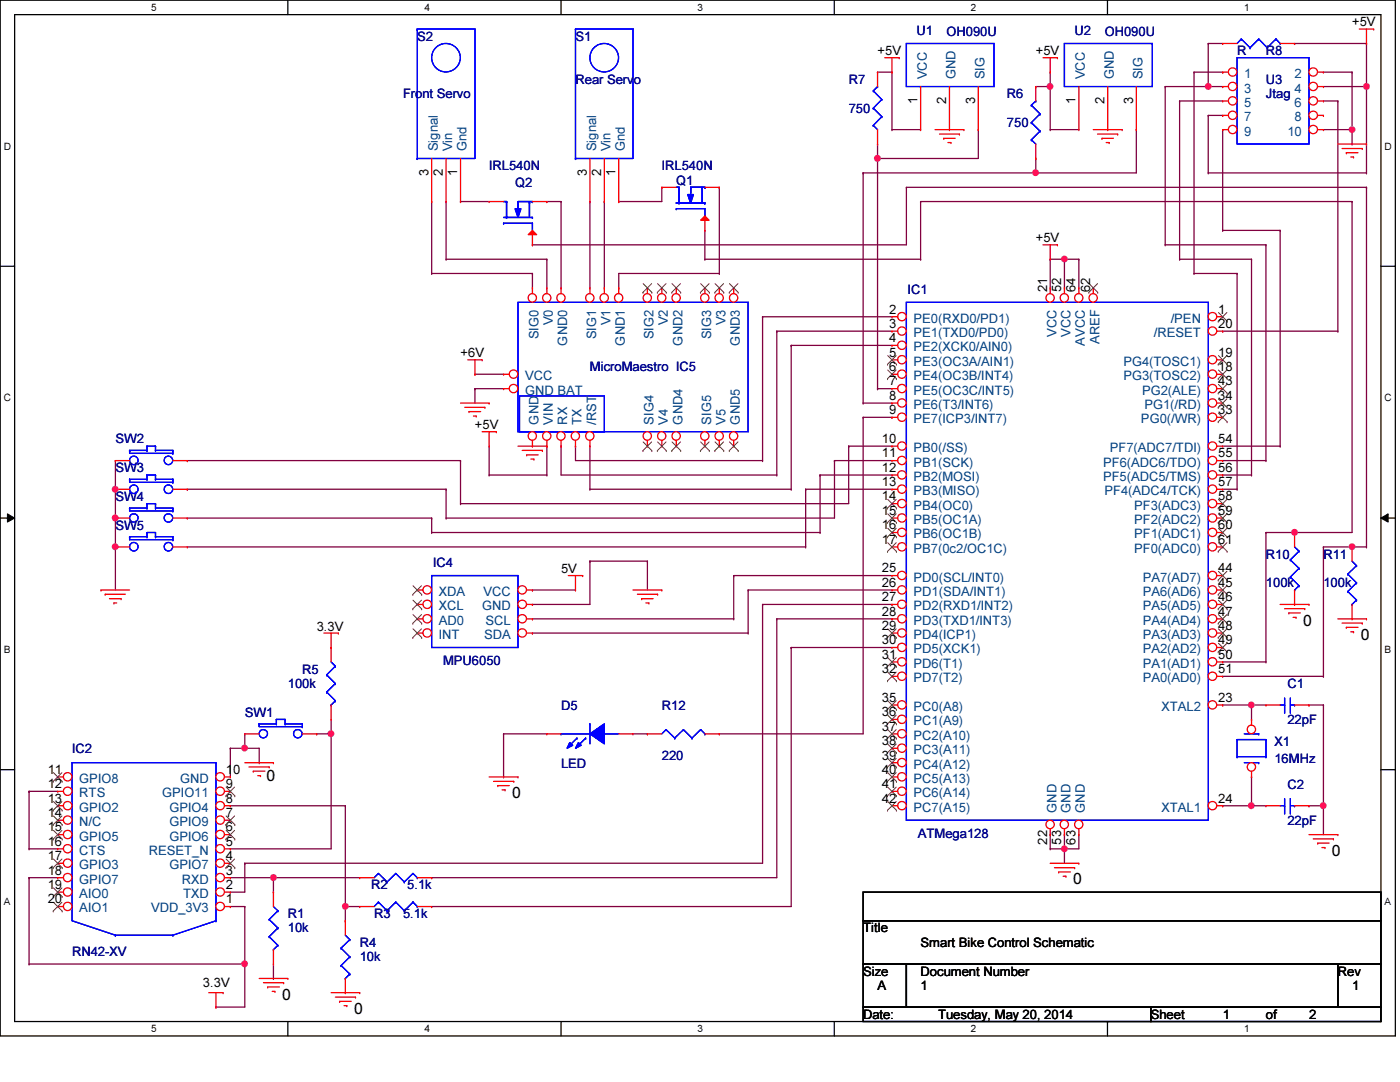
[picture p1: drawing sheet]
<svg xmlns="http://www.w3.org/2000/svg" width="279mm" height="216mm" viewBox="0 0 279 216" stroke-linecap="round" stroke-linejoin="round" font-family="sans-serif">
<defs><g id="words">
<g font-size="3.1">
<text x="260.1" y="124.8">0</text>
<text x="271.6" y="127.7">0</text>
<text x="53.2" y="155.8">0</text>
<text x="102.2" y="159.3">0</text>
<text x="265.8" y="170.8">0</text>
<text x="214.2" y="176.5">0</text>
<text x="56.3" y="199.5">0</text>
<text x="70.7" y="202.3">0</text>
</g>
<g font-size="2.6">
<text x="269.8" y="5.2">+5V</text>
<text x="175.1" y="11">+5V</text>
<text x="206.7" y="11">+5V</text>
<text x="183.1" y="20.7" transform="rotate(-90 183.1 20.7)">1</text>
<text x="188.8" y="20.7" transform="rotate(-90 188.8 20.7)">2</text>
<text x="194.6" y="20.7" transform="rotate(-90 194.6 20.7)">3</text>
<text x="214.7" y="20.7" transform="rotate(-90 214.7 20.7)">1</text>
<text x="220.4" y="20.7" transform="rotate(-90 220.4 20.7)">2</text>
<text x="226.1" y="20.7" transform="rotate(-90 226.1 20.7)">3</text>
<text x="85.5" y="35.1" transform="rotate(-90 85.5 35.1)">3</text>
<text x="88.4" y="35.1" transform="rotate(-90 88.4 35.1)">2</text>
<text x="91.3" y="35.1" transform="rotate(-90 91.3 35.1)">1</text>
<text x="117.1" y="35.1" transform="rotate(-90 117.1 35.1)">3</text>
<text x="120" y="35.1" transform="rotate(-90 120 35.1)">2</text>
<text x="122.9" y="35.1" transform="rotate(-90 122.9 35.1)">1</text>
<text x="206.7" y="48.3">+5V</text>
<text x="209" y="58.3" transform="rotate(-90 209 58.3)">21</text>
<text x="211.8" y="58.3" transform="rotate(-90 211.8 58.3)">52</text>
<text x="214.7" y="58.3" transform="rotate(-90 214.7 58.3)">64</text>
<text x="217.6" y="58.3" transform="rotate(-90 217.6 58.3)">62</text>
<text x="177.5" y="62.6">2</text>
<text x="177.5" y="65.4">3</text>
<text x="243.1" y="62.6">1</text>
<text x="243.1" y="65.4">20</text>
<text x="91.9" y="71.2">+6V</text>
<text x="177.5" y="68.3">4</text>
<text x="177.5" y="71.2">5</text>
<text x="243.1" y="71.2">19</text>
<text x="177.5" y="74">6</text>
<text x="177.5" y="76.9">7</text>
<text x="243.1" y="74">18</text>
<text x="243.1" y="76.9">43</text>
<text x="177.5" y="79.8">8</text>
<text x="177.5" y="82.6">9</text>
<text x="243.1" y="82.6">33</text>
<text x="243.1" y="79.8">34</text>
<text x="94.8" y="85.6">+5V</text>
<text x="176" y="88.4">10</text>
<text x="243.1" y="88.4">54</text>
<text x="176" y="91.3">11</text>
<text x="176" y="94.1">12</text>
<text x="243.1" y="91.3">55</text>
<text x="243.1" y="94.1">56</text>
<text x="176" y="97">13</text>
<text x="176" y="99.9">14</text>
<text x="243.1" y="97">57</text>
<text x="243.1" y="99.9">58</text>
<text x="176" y="102.7">15</text>
<text x="176" y="105.6">16</text>
<text x="243.1" y="102.7">59</text>
<text x="243.1" y="105.6">60</text>
<text x="176" y="108.5">17</text>
<text x="243.1" y="108.5">61</text>
<text x="112" y="114.3">5V</text>
<text x="176" y="114.2">25</text>
<text x="176" y="117.1">26</text>
<text x="176" y="120">27</text>
<text x="243.1" y="114.2">44</text>
<text x="243.1" y="117.1">45</text>
<text x="243.1" y="120">46</text>
<text x="63.2" y="125.8">3.3V</text>
<text x="176" y="122.9">28</text>
<text x="176" y="125.7">29</text>
<text x="243.1" y="122.9">47</text>
<text x="243.1" y="125.7">48</text>
<text x="176" y="128.6">30</text>
<text x="176" y="131.4">31</text>
<text x="243.1" y="128.6">49</text>
<text x="243.1" y="131.4">50</text>
<text x="176" y="134.3">32</text>
<text x="243.1" y="134.3">51</text>
<text x="176" y="140">35</text>
<text x="176" y="142.9">36</text>
<text x="243.1" y="140">23</text>
<text x="176" y="145.8">37</text>
<text x="176" y="148.7">38</text>
<text x="9.5" y="154.4">11</text>
<text x="45.1" y="154.4">10</text>
<text x="176" y="151.6">39</text>
<text x="176" y="154.4">40</text>
<text x="9.5" y="157.3">12</text>
<text x="9.5" y="160.1">13</text>
<text x="45.1" y="160.1">8</text>
<text x="45.1" y="157.3">9</text>
<text x="176" y="157.3">41</text>
<text x="176" y="160.1">42</text>
<text x="243.1" y="160.1">24</text>
<text x="9.5" y="163">14</text>
<text x="9.5" y="165.9">15</text>
<text x="45.1" y="165.9">6</text>
<text x="45.1" y="163">7</text>
<text x="9.5" y="168.7">16</text>
<text x="9.5" y="171.6">17</text>
<text x="45.1" y="171.6">4</text>
<text x="45.1" y="168.7">5</text>
<text x="209" y="168.5" transform="rotate(-90 209 168.5)">22</text>
<text x="211.8" y="168.5" transform="rotate(-90 211.8 168.5)">53</text>
<text x="214.7" y="168.5" transform="rotate(-90 214.7 168.5)">63</text>
<text x="9.5" y="174.5">18</text>
<text x="9.5" y="177.4">19</text>
<text x="45.1" y="177.4">2</text>
<text x="45.1" y="174.5">3</text>
<text x="9.5" y="180.3">20</text>
<text x="45.1" y="180.3">1</text>
<text x="172.3" y="186.1">Title</text>
<text x="183.7" y="188.9">Smart Bike Control Schematic</text>
<text x="40.5" y="197">3.3V</text>
<text x="172.3" y="194.7">Size</text>
<text x="175.1" y="197.6">A</text>
<text x="183.7" y="194.7">Document Number</text>
<text x="183.7" y="197.6">1</text>
<text x="267" y="194.7">Rev</text>
<text x="269.8" y="197.6">1</text>
<text x="172.3" y="203.3">Date:</text>
<text x="187.2" y="203.3">Tuesday, May 20, 2014</text>
<text x="229.7" y="203.3">Sheet</text>
<text x="244" y="203.3">1</text>
<text x="252.6" y="203.3">of</text>
<text x="261.2" y="203.3">2</text>
</g>
<g font-size="2.6" fill="#000080">
<text x="83.3" y="8.1">S2</text>
<text x="114.9" y="8.1">S1</text>
<text x="182.9" y="7">U1</text>
<text x="188.9" y="7.2">OH090U</text>
<text x="214.5" y="7">U2</text>
<text x="220.5" y="7.2">OH090U</text>
<text x="246.9" y="11">R</text>
<text x="252.6" y="11">R8</text>
<text x="114.9" y="16.7">Rear Servo</text>
<text x="169.4" y="16.7">R7</text>
<text x="252.6" y="16.7">U3</text>
<text x="80.4" y="19.6">Front Servo</text>
<text x="169.4" y="22.5">750</text>
<text x="201" y="19.6">R6</text>
<text x="252.6" y="19.6">Jtag</text>
<text x="201" y="25.4">750</text>
<text x="97.6" y="34">IRL540N</text>
<text x="132.1" y="34">IRL540N</text>
<text x="102.8" y="37.4">Q2</text>
<text x="135" y="36.8">Q1</text>
<text x="181.1" y="58.6">IC1</text>
<text x="117.7" y="74.1">MicroMaestro IC5</text>
<text x="23" y="88.5">SW2</text>
<text x="23" y="94.2">SW3</text>
<text x="23" y="99.9">SW4</text>
<text x="23" y="105.7">SW5</text>
<text x="86.4" y="113.2">IC4</text>
<text x="252.6" y="111.5">R10</text>
<text x="264.1" y="111.5">R11</text>
<text x="252.6" y="117.2">100k</text>
<text x="264.1" y="117.2">100k</text>
<text x="57.4" y="137.3">100k</text>
<text x="60.3" y="134.4">R5</text>
<text x="88.4" y="132.7">MPU6050</text>
<text x="256.9" y="137.3">C1</text>
<text x="48.9" y="143">SW1</text>
<text x="112" y="141.6">D5</text>
<text x="132.1" y="141.6">R12</text>
<text x="254.3" y="148.8">X1</text>
<text x="256.9" y="144.4">22pF</text>
<text x="14.4" y="150.2">IC2</text>
<text x="112" y="153.3">LED</text>
<text x="132.1" y="151.6">220</text>
<text x="254.3" y="152.2">16MHz</text>
<text x="256.9" y="157.4">C2</text>
<text x="183.2" y="167.1">ATMega128</text>
<text x="256.9" y="164.5">22pF</text>
<text x="74.1" y="177.5">R2</text>
<text x="81.3" y="177.5">5.1k</text>
<text x="57.4" y="183.2">R1</text>
<text x="74.7" y="183.2">R3</text>
<text x="80.4" y="183.2">5.1k</text>
<text x="14.4" y="190.7">RN42-XV</text>
<text x="57.4" y="186.1">10k</text>
<text x="71.8" y="188.9">R4</text>
<text x="71.8" y="191.8">10k</text>
</g>
<g font-size="2.6" fill="#004080">
<text x="185" y="15.8" transform="rotate(-90 185 15.8)">VCC</text>
<text x="190.7" y="15.8" transform="rotate(-90 190.7 15.8)">GND</text>
<text x="196.5" y="15.8" transform="rotate(-90 196.5 15.8)">SIG</text>
<text x="216.5" y="15.8" transform="rotate(-90 216.5 15.8)">VCC</text>
<text x="222.3" y="15.8" transform="rotate(-90 222.3 15.8)">GND</text>
<text x="228" y="15.8" transform="rotate(-90 228 15.8)">SIG</text>
<text x="248.3" y="15.6">1</text>
<text x="258.4" y="15.6">2</text>
<text x="248.3" y="18.5">3</text>
<text x="248.3" y="21.3">5</text>
<text x="258.4" y="18.5">4</text>
<text x="258.4" y="21.3">6</text>
<text x="248.3" y="24.2">7</text>
<text x="248.3" y="27.1">9</text>
<text x="256.9" y="27.1">10</text>
<text x="258.4" y="24.2">8</text>
<text x="87.4" y="30.2" transform="rotate(-90 87.4 30.2)">Signal</text>
<text x="90.3" y="30.2" transform="rotate(-90 90.3 30.2)">Vin</text>
<text x="93.1" y="30.2" transform="rotate(-90 93.1 30.2)">Gnd</text>
<text x="119" y="30.2" transform="rotate(-90 119 30.2)">Signal</text>
<text x="121.8" y="30.2" transform="rotate(-90 121.8 30.2)">Vin</text>
<text x="124.7" y="30.2" transform="rotate(-90 124.7 30.2)">Gnd</text>
<text x="110.4" y="64.9" transform="rotate(-90 110.4 64.9)">V0</text>
<text x="121.8" y="64.9" transform="rotate(-90 121.8 64.9)">V1</text>
<text x="133.3" y="64.9" transform="rotate(-90 133.3 64.9)">V2</text>
<text x="144.8" y="64.9" transform="rotate(-90 144.8 64.9)">V3</text>
<text x="182.3" y="64.4">PE0(RXD0/PD1)</text>
<text x="233.6" y="64.4">/PEN</text>
<text x="107.5" y="67.7" transform="rotate(-90 107.5 67.7)">SIG0</text>
<text x="113.2" y="69" transform="rotate(-90 113.2 69)">GND0</text>
<text x="119" y="67.7" transform="rotate(-90 119 67.7)">SIG1</text>
<text x="124.7" y="69" transform="rotate(-90 124.7 69)">GND1</text>
<text x="130.4" y="67.7" transform="rotate(-90 130.4 67.7)">SIG2</text>
<text x="136.2" y="69" transform="rotate(-90 136.2 69)">GND2</text>
<text x="141.9" y="67.7" transform="rotate(-90 141.9 67.7)">SIG3</text>
<text x="147.7" y="69" transform="rotate(-90 147.7 69)">GND3</text>
<text x="182.3" y="67.3">PE1(TXD0/PD0)</text>
<text x="182.3" y="70.1">PE2(XCK0/AIN0)</text>
<text x="210.8" y="67.2" transform="rotate(-90 210.8 67.2)">VCC</text>
<text x="213.7" y="67.2" transform="rotate(-90 213.7 67.2)">VCC</text>
<text x="216.5" y="69" transform="rotate(-90 216.5 69)">AVCC</text>
<text x="219.4" y="68.7" transform="rotate(-90 219.4 68.7)">AREF</text>
<text x="230.3" y="67.3">/RESET</text>
<text x="104.8" y="75.9">VCC</text>
<text x="182.3" y="73">PE3(OC3A/AIN1)</text>
<text x="182.3" y="75.9">PE4(OC3B/INT4)</text>
<text x="224.2" y="75.9">PG3(TOSC2)</text>
<text x="224.2" y="73">PG4(TOSC1)</text>
<text x="104.8" y="78.7">GND BAT</text>
<text x="182.3" y="78.7">PE5(OC3C/INT5)</text>
<text x="182.3" y="81.6">PE6(T3/INT6)</text>
<text x="227.9" y="78.7">PG2(ALE)</text>
<text x="228.4" y="81.6">PG1(/RD)</text>
<text x="107.5" y="84.7" transform="rotate(-90 107.5 84.7)">GND</text>
<text x="110.4" y="84.7" transform="rotate(-90 110.4 84.7)">VIN</text>
<text x="113.2" y="84.7" transform="rotate(-90 113.2 84.7)">RX</text>
<text x="116.1" y="84.7" transform="rotate(-90 116.1 84.7)">TX</text>
<text x="119" y="84.7" transform="rotate(-90 119 84.7)">/RST</text>
<text x="130.4" y="84.7" transform="rotate(-90 130.4 84.7)">SIG4</text>
<text x="133.3" y="84.7" transform="rotate(-90 133.3 84.7)">V4</text>
<text x="136.2" y="84.7" transform="rotate(-90 136.2 84.7)">GND4</text>
<text x="141.9" y="84.7" transform="rotate(-90 141.9 84.7)">SIG5</text>
<text x="144.8" y="84.7" transform="rotate(-90 144.8 84.7)">V5</text>
<text x="147.7" y="84.7" transform="rotate(-90 147.7 84.7)">GND5</text>
<text x="182.3" y="84.5">PE7(ICP3/INT7)</text>
<text x="227.7" y="84.5">PG0(/WR)</text>
<text x="182.3" y="90.2">PB0(/SS)</text>
<text x="182.3" y="93.1">PB1(SCK)</text>
<text x="182.3" y="96">PB2(MOSI)</text>
<text x="220.1" y="96">PF5(ADC5/TMS)</text>
<text x="220.2" y="93.1">PF6(ADC6/TDO)</text>
<text x="221.5" y="90.2">PF7(ADC7/TDI)</text>
<text x="182.3" y="98.8">PB3(MISO)</text>
<text x="182.3" y="101.7">PB4(OC0)</text>
<text x="220.4" y="98.8">PF4(ADC4/TCK)</text>
<text x="226.4" y="101.7">PF3(ADC3)</text>
<text x="182.3" y="104.6">PB5(OC1A)</text>
<text x="182.3" y="107.4">PB6(OC1B)</text>
<text x="226.4" y="104.6">PF2(ADC2)</text>
<text x="226.4" y="107.4">PF1(ADC1)</text>
<text x="182.3" y="110.3">PB7(0c2/OC1C)</text>
<text x="226.4" y="110.3">PF0(ADC0)</text>
<text x="87.6" y="118.9">XDA</text>
<text x="96.5" y="118.9">VCC</text>
<text x="182.3" y="116">PD0(SCL/INT0)</text>
<text x="182.3" y="118.9">PD1(SDA/INT1)</text>
<text x="228" y="116">PA7(AD7)</text>
<text x="228" y="118.9">PA6(AD6)</text>
<text x="87.6" y="121.8">XCL</text>
<text x="87.6" y="124.7">AD0</text>
<text x="96.2" y="121.8">GND</text>
<text x="96.9" y="124.7">SCL</text>
<text x="182.3" y="121.8">PD2(RXD1/INT2)</text>
<text x="182.3" y="124.7">PD3(TXD1/INT3)</text>
<text x="228" y="121.8">PA5(AD5)</text>
<text x="228" y="124.7">PA4(AD4)</text>
<text x="87.6" y="127.5">INT</text>
<text x="96.6" y="127.5">SDA</text>
<text x="182.3" y="127.5">PD4(ICP1)</text>
<text x="182.3" y="130.4">PD5(XCK1)</text>
<text x="228" y="127.5">PA3(AD3)</text>
<text x="228" y="130.4">PA2(AD2)</text>
<text x="182.3" y="133.3">PD6(T1)</text>
<text x="182.3" y="136.1">PD7(T2)</text>
<text x="228" y="133.3">PA1(AD1)</text>
<text x="228" y="136.1">PA0(AD0)</text>
<text x="182.3" y="141.9">PC0(A8)</text>
<text x="231.8" y="141.9">XTAL2</text>
<text x="182.3" y="144.7">PC1(A9)</text>
<text x="182.3" y="147.6">PC2(A10)</text>
<text x="182.3" y="150.5">PC3(A11)</text>
<text x="182.3" y="153.4">PC4(A12)</text>
<text x="15.8" y="156.2">GPIO8</text>
<text x="15.8" y="159.1">RTS</text>
<text x="15.8" y="162">GPIO2</text>
<text x="32.4" y="159.1">GPIO11</text>
<text x="33.8" y="162">GPIO4</text>
<text x="35.9" y="156.2">GND</text>
<text x="182.3" y="156.2">PC5(A13)</text>
<text x="182.3" y="159.1">PC6(A14)</text>
<text x="182.3" y="162">PC7(A15)</text>
<text x="231.8" y="162">XTAL1</text>
<text x="15.8" y="164.8">N/C</text>
<text x="15.8" y="167.7">GPIO5</text>
<text x="33.8" y="167.7">GPIO6</text>
<text x="33.8" y="164.8">GPIO9</text>
<text x="210.8" y="162.2" transform="rotate(-90 210.8 162.2)">GND</text>
<text x="213.7" y="162.2" transform="rotate(-90 213.7 162.2)">GND</text>
<text x="216.5" y="162.2" transform="rotate(-90 216.5 162.2)">GND</text>
<text x="15.8" y="170.6">CTS</text>
<text x="15.8" y="173.4">GPIO3</text>
<text x="29.7" y="170.6">RESET_N</text>
<text x="33.8" y="173.4">GPIO7</text>
<text x="15.8" y="176.3">GPIO7</text>
<text x="15.8" y="179.2">AIO0</text>
<text x="36.3" y="176.3">RXD</text>
<text x="36.5" y="179.2">TXD</text>
<text x="15.8" y="182.1">AIO1</text>
<text x="30.1" y="182.1">VDD_3V3</text>
</g>
<g font-size="2">
<text x="30.2" y="2.2">5</text>
<text x="84.7" y="2.2">4</text>
<text x="139.2" y="2.2">3</text>
<text x="193.8" y="2.2">2</text>
<text x="248.3" y="2.2">1</text>
<text x=".8" y="29.8">D</text>
<text x="276.3" y="29.8">D</text>
<text x=".8" y="80.1">C</text>
<text x="276.3" y="80.1">C</text>
<text x=".8" y="130.3">B</text>
<text x="276.3" y="130.3">B</text>
<text x=".8" y="180.5">A</text>
<text x="276.3" y="180.5">A</text>
<text x="30.2" y="206">5</text>
<text x="84.7" y="206">4</text>
<text x="139.2" y="206">3</text>
<text x="193.8" y="206">2</text>
<text x="248.3" y="206">1</text>
</g>
</g></defs>
<path d="M0 0h278.5v206.7h-278.5zM2.9 2.9h272.7v200.9h-272.7z" fill="none" stroke="#000" stroke-width=".25"/>
<g fill="#fff">
<path d="M30.2 .3h1.1v2.3h-1.1z"/>
<path d="M30.2 204.1h1.1v2.3h-1.1z"/>
</g>
<path d="M57.4 0v2.9M57.4 203.8v2.9" fill="none" stroke="#000" stroke-width=".25"/>
<g fill="#fff">
<path d="M84.7 .3h1.1v2.3h-1.1z"/>
<path d="M84.7 204.1h1.1v2.3h-1.1z"/>
</g>
<path d="M112 0v2.9M112 203.8v2.9" fill="none" stroke="#000" stroke-width=".25"/>
<g fill="#fff">
<path d="M139.2 .3h1.1v2.3h-1.1z"/>
<path d="M139.2 204.1h1.1v2.3h-1.1z"/>
</g>
<path d="M166.5 0v2.9M166.5 203.8v2.9" fill="none" stroke="#000" stroke-width=".25"/>
<g fill="#fff">
<path d="M193.8 .3h1.1v2.3h-1.1z"/>
<path d="M193.8 204.1h1.1v2.3h-1.1z"/>
</g>
<path d="M221 0v2.9M221 203.8v2.9" fill="none" stroke="#000" stroke-width=".25"/>
<g fill="#fff">
<path d="M248.3 .3h1.1v2.3h-1.1z"/>
<path d="M248.3 204.1h1.1v2.3h-1.1z"/>
<path d="M.8 28h1.4v2.3h-1.4z"/>
<path d="M276.3 28h1.4v2.3h-1.4z"/>
<path d="M.8 78.2h1.4v2.3h-1.4z"/>
<path d="M276.3 78.2h1.4v2.3h-1.4z"/>
</g>
<path d="M0 53.1h2.9M275.6 53.1h2.9" fill="none" stroke="#000" stroke-width=".25"/>
<g fill="#fff">
<path d="M.8 128.5h1.3v2.2h-1.3z"/>
<path d="M276.3 128.5h1.3v2.2h-1.3z"/>
</g>
<path d="M0 103.4h2.9M275.6 103.4h2.9" fill="none" stroke="#000" stroke-width=".25"/>
<path d="M1.5 102.5l1.4 .9-1.4 .8zM275.6 103.4l1.4-.9v1.7z" fill="#000"/>
<path d="M1.5 102.5l1.4 .9-1.4 .8zM275.6 103.4l1.4-.9v1.7z" fill="none" stroke="#000" stroke-width=".2"/>
<g fill="#fff">
<path d="M.8 178.7h1.3v2.2h-1.3z"/>
<path d="M276.3 178.7h1.3v2.2h-1.3z"/>
</g>
<path d="M0 153.6h2.9M275.6 153.6h2.9" fill="none" stroke="#000" stroke-width=".25"/>
<path d="M209.6 166.5h.1M209.6 169.4h.1M209.6 166.5v2.9M212.4 166.5h.1M212.4 166.5v2.9h-2.8" fill="none" stroke="#800040" stroke-width=".25"/>
<circle cx="212.4" cy="169.4" r=".56" fill="#f0f"/>
<circle cx="212.4" cy="169.4" r=".56" fill="none" stroke="#f0f" stroke-width=".25"/>
<path d="M209.6 51.7h.1M209.6 51.7v5.7M212.4 51.7h.1M212.4 51.7v5.7M212.4 169.4h.1M212.4 169.4v2.9M215.3 166.5h.1M215.3 166.5v2.9h-2.9" fill="none" stroke="#800040" stroke-width=".25"/>
<circle cx="212.4" cy="51.7" r=".56" fill="#f0f"/>
<circle cx="212.4" cy="51.7" r=".56" fill="none" stroke="#f0f" stroke-width=".25"/>
<path d="M209.6 51.7h.1M209.6 51.7h5.7M212.4 51.7h.1M215.3 51.7h.1M215.3 51.7v5.7M244 140.7h.1M244 140.7h5.8" fill="none" stroke="#800040" stroke-width=".25"/>
<circle cx="249.7" cy="140.7" r=".56" fill="#f0f"/>
<circle cx="249.7" cy="140.7" r=".56" fill="none" stroke="#f0f" stroke-width=".25"/>
<path d="M249.8 140.7h.1M249.8 155h.1M249.8 140.7v2.9M249.8 155v5.8h-5.8M244 160.8h.1" fill="none" stroke="#800040" stroke-width=".25"/>
<circle cx="249.7" cy="160.8" r=".56" fill="#f0f"/>
<circle cx="249.7" cy="160.8" r=".56" fill="none" stroke="#f0f" stroke-width=".25"/>
<path d="M249.8 140.7h.1M249.8 140.7h2.8M261.2 140.7h.1M261.2 140.7h2.9M264.1 140.7h.1M264.1 140.7v20.1M249.8 160.8h.1M249.8 160.8h2.8" fill="none" stroke="#800040" stroke-width=".25"/>
<circle cx="264.1" cy="160.8" r=".56" fill="#f0f"/>
<circle cx="264.1" cy="160.8" r=".56" fill="none" stroke="#f0f" stroke-width=".25"/>
<g fill="none" stroke="#800040" stroke-width=".25">
<path d="M48.9 149.3h.1M48.9 149.3h2.8M5.8 175.1h.1M5.8 175.1h5.7M5.8 175.1v17.3M261.2 160.8h.1M261.2 160.8h2.9M264.1 160.8h.1M264.1 160.8v5.7M5.8 192.4h.1M46 180.9h.1M46 180.9h2.9"/>
<path d="M48.9 180.9h.1M48.9 180.9v11.5h-43.1"/>
</g>
<circle cx="48.8" cy="192.3" r=".56" fill="#f0f"/>
<circle cx="48.8" cy="192.3" r=".56" fill="none" stroke="#f0f" stroke-width=".25"/>
<path d="M54.6 178h.1M54.6 175.1v2.9M48.9 192.4h.1M48.9 192.4v8.6h-5.8M43.1 201h.1" fill="none" stroke="#800040" stroke-width=".25"/>
<circle cx="54.6" cy="175.1" r=".56" fill="#f0f"/>
<circle cx="54.6" cy="175.1" r=".56" fill="none" stroke="#f0f" stroke-width=".25"/>
<path d="M46 160.8h.1M46 160.8h22.9M54.6 175.1h.1M54.6 175.1h17.2M54.6 195.2h.1M54.6 192.4v2.8M68.9 180.9h.1M68.9 183.7h.1M68.9 180.9h2.9M68.9 180.9v2.8" fill="none" stroke="#800040" stroke-width=".25"/>
<circle cx="68.9" cy="180.8" r=".56" fill="#f0f"/>
<circle cx="68.9" cy="180.8" r=".56" fill="none" stroke="#f0f" stroke-width=".25"/>
<path d="M46 149.3h.1M46 149.3v5.7M51.7 152.2h.1M51.7 149.3v2.9M66.1 146.4h.1M66.1 146.4v23h-20.1M46 169.4h.1M68.9 160.8h.1M68.9 160.8v20.1" fill="none" stroke="#800040" stroke-width=".25"/>
<circle cx="66" cy="146.4" r=".56" fill="#f0f"/>
<circle cx="66" cy="146.4" r=".56" fill="none" stroke="#f0f" stroke-width=".25"/>
<path d="M48.9 149.3h.1M48.9 146.4v2.9M63.2 146.4h.1M63.2 146.4h2.9M66.1 146.4h.1M66.1 143.6v2.8" fill="none" stroke="#800040" stroke-width=".25"/>
<circle cx="48.8" cy="149.3" r=".56" fill="#f0f"/>
<circle cx="48.8" cy="149.3" r=".56" fill="none" stroke="#f0f" stroke-width=".25"/>
<g fill="none" stroke="#800040" stroke-width=".25">
<path d="M209.6 14.4h.1M209.6 14.4v2.9M132.1 37.4h.1M132.1 37.4v2.8h-8.6M143.6 37.4h.1M143.6 37.4v17.2M172.3 34.5h.1M178 25.9h.1M178 25.9h5.7M180.9 37.4h.1M180.9 37.4v11.5h-74.6M180.9 37.4h91.8"/>
<path d="M195.2 25.9h.1M195.2 25.9v5.7M206.7 34.5h.1M209.6 25.9h.1M209.6 25.9h5.7M226.8 25.9h.1M226.8 25.9v8.6h-54.5M272.7 37.4h.1M272.7 37.4v71.7M86.1 40.2h.1M86.1 40.2v14.4M89 40.2h.1"/>
<path d="M89 40.2v11.5M106.3 48.9h.1M109.1 40.2h.1M109.1 40.2h2.9M117.7 40.2h.1M117.7 40.2v17.2M120.6 40.2h.1M120.6 40.2v17.2M123.5 40.2h.1M123.5 57.4h.1M140.7 46h.1M140.7 51.7h.1"/>
<path d="M140.7 46v5.7M140.7 51.7h43M143.6 54.6h.1M143.6 54.6h-20.1v2.8M183.7 40.2h.1M183.7 51.7h.1M183.7 40.2h86.1M183.7 40.2v11.5M269.8 40.2h.1M269.8 40.2v66.1M94.8 74.7h.1M94.8 77.6h.1"/>
<path d="M94.8 74.7h5.7M94.8 77.6v2.8M94.8 77.6h5.7M152.2 63.2h.1M152.2 63.2v28.7M152.2 63.2h25.8M155 66.1h.1M155 66.1v28.7M155 66.1h23M157.9 68.9h.1M157.9 68.9v28.7M157.9 68.9h20.1"/>
<path d="M37.4 91.9h.1M37.4 97.6h.1M37.4 91.9h54.5M37.4 97.6h51.6M89 97.6h.1M89 97.6v5.8M91.9 91.9h.1M91.9 91.9v8.6M97.6 94.8h.1M97.6 94.8h11.5M97.6 89v5.8M109.1 94.8h.1"/>
<path d="M109.1 89h.1M109.1 89v5.8M112 89h.1M112 89v5.8h43M114.9 89h.1M114.9 89v2.9h37.3M117.7 97.6h.1M117.7 89v8.6M117.7 97.6h40.2M152.2 91.9h.1M155 94.8h.1M157.9 97.6h.1"/>
<path d="M160.8 97.6h.1M160.8 97.6h17.2M160.8 97.6v11.5M163.7 94.8h.1M163.7 94.8h14.3M163.7 94.8v11.5M166.5 91.9h.1M166.5 91.9h11.5M166.5 91.9v11.5h-77.5M169.4 89h.1M169.4 89v11.5h-77.5M169.4 89h8.6"/>
<path d="M37.4 109.1h123.4M37.4 103.4h48.7M86.1 103.4h.1M86.1 106.3h.1M86.1 103.4v2.9M86.1 106.3h77.6M89 103.4h.1M91.9 100.5h.1M106.3 117.7h.1M106.3 117.7h8.6M117.7 112h.1M117.7 112v8.6"/>
<path d="M117.7 112h11.5M129.2 112h.1M129.2 112v5.7M146.4 114.9h.1M146.4 114.9h31.6M146.4 114.9v8.6M149.3 117.7h.1M149.3 117.7h28.7M149.3 117.7v8.6M160.8 109.1h.1M163.7 106.3h.1M106.3 123.5h.1"/>
<path d="M106.3 126.3h.1M106.3 123.5h40.1M106.3 126.3h43M146.4 123.5h.1M149.3 126.3h.1M152.2 120.6h.1M152.2 120.6v51.7h-103.3M152.2 120.6h25.8M155 123.5h.1M155 123.5v51.6h-68.9M155 123.5h23M157.9 129.2h.1"/>
<path d="M157.9 129.2h20.1M157.9 129.2v51.7h-71.8M178 120.6h.1M178 123.5h.1M244 135h20.1M244 132.1h8.6M252.6 132.1h.1M264.1 135h.1M5.8 157.9h.1M5.8 157.9v11.5M5.8 157.9h5.7M46 149.3h.1"/>
<path d="M46 149.3h2.9M5.8 169.4h.1M5.8 169.4h5.7M46 175.1h.1M46 178h.1M46 175.1h8.6M48.9 172.3h.1M48.9 172.3v5.7h-2.9M86.1 175.1h.1M86.1 180.9h.1"/>
</g>
<circle cx="206.7" cy="34.5" r=".56" fill="#f0f"/>
<circle cx="206.7" cy="34.5" r=".56" fill="none" stroke="#f0f" stroke-width=".25"/>
<path d="M206.7 17.3h.1M206.7 17.3h2.9M175.1 31.6h.1M175.1 31.6h20.1" fill="none" stroke="#800040" stroke-width=".25"/>
<circle cx="209.5" cy="17.2" r=".56" fill="#f0f"/>
<circle cx="209.5" cy="17.2" r=".56" fill="none" stroke="#f0f" stroke-width=".25"/>
<g fill="none" stroke="#800040" stroke-width=".25">
<path d="M175.1 14.4h.1M175.1 14.4h2.9M178 14.4h.1M178 14.4v11.5M209.6 17.3h.1M209.6 17.3v8.6M232.5 17.3h.1M232.5 17.3v31.6M232.5 17.3h8.6M238.3 14.4h.1M238.3 14.4h5.7M238.3 14.4v40.2"/>
<path d="M241.1 17.3h.1M244 14.4h.1M264.1 14.4h5.7M269.8 14.4h.1M269.8 14.4v11.5M272.7 8.7h.1M272.7 8.7v25.8M264.1 20.2h2.9M267 20.2h.1M267 20.2v45.9M269.8 25.9h.1M272.7 34.5h.1"/>
<path d="M232.5 48.9h.1M232.5 48.9h20.1M238.3 54.6h.1M238.3 54.6h8.6M246.9 54.6h.1M246.9 54.6v43M252.6 48.9h.1M252.6 48.9v43M244 66.1h.1M244 66.1h23M267 66.1h.1M244 97.6h2.9"/>
<path d="M244 91.9h8.6M246.9 97.6h.1M252.6 91.9h.1"/>
</g>
<circle cx="272.7" cy="17.2" r=".56" fill="#f0f"/>
<circle cx="272.7" cy="17.2" r=".56" fill="none" stroke="#f0f" stroke-width=".25"/>
<path d="M241.1 34.5h.1M241.1 23h.1M241.1 34.5h31.6M241.1 23v11.5M241.1 23h2.9M244 23h.1M264.1 25.9h5.7M269.8 25.9h.1M269.8 28.7h.1M269.8 25.9v2.8" fill="none" stroke="#800040" stroke-width=".25"/>
<circle cx="269.8" cy="25.9" r=".56" fill="#f0f"/>
<circle cx="269.8" cy="25.9" r=".56" fill="none" stroke="#f0f" stroke-width=".25"/>
<g fill="none" stroke="#800040" stroke-width=".25">
<path d="M241.1 8.7h.1M241.1 17.3h.1M241.1 8.7h2.9M241.1 17.3h2.9M241.1 8.7v8.6M244 17.3h.1M258.4 8.7h.1M258.4 8.7h14.3M264.1 17.3h8.6M272.7 17.3h.1M235.4 20.2h.1M235.4 20.2h8.6"/>
<path d="M235.4 20.2v31.5M244 25.9h.1M244 25.9v20.1M235.4 51.7h.1M235.4 51.7h14.4M244 46h.1M244 46h11.5M249.8 51.7h.1M249.8 51.7v43.1M255.5 46h.1M255.5 46v43M244 94.8h.1"/>
<path d="M244 94.8h5.8M244 89h11.5M249.8 94.8h.1M255.5 89h.1"/>
</g>
<circle cx="241.1" cy="17.2" r=".56" fill="#f0f"/>
<circle cx="241.1" cy="17.2" r=".56" fill="none" stroke="#f0f" stroke-width=".25"/>
<path d="M258.4 106.3h.1M258.4 106.3h11.4" fill="none" stroke="#800040" stroke-width=".25"/>
<circle cx="258.4" cy="106.2" r=".56" fill="#f0f"/>
<circle cx="258.4" cy="106.2" r=".56" fill="none" stroke="#f0f" stroke-width=".25"/>
<path d="M252.6 106.3h.1M252.6 106.3v25.8M252.6 106.3h5.8M258.4 106.3h.1M264.1 109.1h.1M264.1 109.1v25.9M264.1 109.1h5.7M269.8 109.1h.1" fill="none" stroke="#800040" stroke-width=".25"/>
<circle cx="269.8" cy="109.1" r=".56" fill="#f0f"/>
<circle cx="269.8" cy="109.1" r=".56" fill="none" stroke="#f0f" stroke-width=".25"/>
<g fill="none" stroke="#800040" stroke-width=".25">
<path d="M172.3 34.5h.1M172.3 34.5v45.9M175.1 31.6h.1M175.1 28.7v48.9M206.7 31.6h.1M206.7 31.6v2.9M175.1 77.6h.1M175.1 77.6h2.9M172.3 80.4h.1M172.3 83.3h.1M172.3 80.4h5.7M172.3 83.3v63.1h-28.7"/>
<path d="M172.3 83.3h5.7M178 83.3h.1M269.8 109.1h2.9M272.7 109.1h.1M106.3 120.6h.1M106.3 120.6h11.4M100.5 146.4h.1M100.5 155h.1M100.5 146.4h8.6M100.5 146.4v8.6M126.3 146.4h2.9M129.2 146.4h.1"/>
<path d="M143.6 146.4h.1"/>
</g>
<circle cx="175.1" cy="31.6" r=".57" fill="#f0f"/>
<circle cx="175.1" cy="31.6" r=".57" fill="none" stroke="#f0f" stroke-width=".25"/>
<path d="M23 91.9h.1M23 97.6h.1M23 91.9v11.5" fill="none" stroke="#800040" stroke-width=".25"/>
<circle cx="23" cy="97.6" r=".56" fill="#f0f"/>
<circle cx="23" cy="97.6" r=".56" fill="none" stroke="#f0f" stroke-width=".25"/>
<path d="M23 109.1h.1M23 103.4v5.7" fill="none" stroke="#800040" stroke-width=".25"/>
<circle cx="23" cy="103.4" r=".56" fill="#f0f"/>
<circle cx="23" cy="103.4" r=".56" fill="none" stroke="#f0f" stroke-width=".25"/>
<circle cx="23" cy="109.1" r=".56" fill="#f0f"/>
<circle cx="23" cy="109.1" r=".56" fill="none" stroke="#f0f" stroke-width=".25"/>
<g fill="none" stroke="#800040" stroke-width=".25">
<path d="M86.1 54.6h.1M86.1 54.6h20.2M89 51.7h.1M89 51.7h20.1M91.9 40.2h.1M91.9 40.2h5.7M106.3 54.6h.1M106.3 54.6v2.8M109.1 51.7h.1M109.1 51.7v5.7M112 40.2h.1M112 40.2v17.2"/>
<path d="M23 109.1h.1M23 109.1v8.6"/>
</g>
<g fill="none" stroke="#f00" stroke-width=".25">
<path d="M176.6 11.5h2.9M178 14.4h.1M178 11.5v2.9M179.5 11.5h.1M208.2 11.5h2.8M209.6 14.4h.1M209.6 11.5v2.9M211 11.5h.1M271.3 5.8h2.9M272.7 8.7h.1M272.7 5.8v2.9M274.2 5.8h.1"/>
<path d="M186.6 25.9h5.8M187.5 26.8h4M188.3 27.6h.1M188.3 27.6h2.3M189.2 28.4h.6M189.8 28.4h.1M191.5 26.8h.1M192.4 25.9h.1M218.2 25.9h5.7M219 26.8h4.1M219.9 27.6h.1M219.9 27.6h2.3"/>
<path d="M220.8 28.4h.6M221.4 28.4h.1M223.1 26.8h.1M223.9 25.9h.1M267 28.7h5.7M267.8 29.6h4.1M268.7 30.5h.1M268.7 30.5h2.3M269.6 31.3h.5M270.1 31.3h.1M271.9 29.6h.1M272.7 28.7h.1"/>
<path d="M208.2 48.9h2.8M209.6 51.7h.1M209.6 48.9v2.8M211 48.9h.1M93.3 71.8h2.9M94.8 74.7h.1M94.8 71.8v2.9M96.2 71.8h.1M91.9 80.4h5.7M92.8 81.3h4M93.6 82.1h.1M93.6 82.1h2.3"/>
<path d="M94.5 83h.5M95 83h.1M96.2 86.1h2.9M96.8 81.3h.1M97.6 89h.1M97.6 80.4h.1M97.6 86.1v2.9M99.1 86.1h.1M103.4 89h5.7M104.2 89.9h4M105.1 90.8h.1M105.1 90.8h2.3"/>
<path d="M106 91.6h.6M106.6 91.6h.1M108.2 89.9h.1M109.1 89h.1M20.2 117.7h.1M20.2 117.7h5.7M21 118.6h.1M21 118.6h4M21.8 119.5h2.4M23 103.4h.1M23 103.4h2.9M24.2 119.5h.1"/>
<path d="M34.5 103.4h2.9M37.4 103.4h.1M113.4 114.9h2.9M114.9 117.7h.1M114.9 114.9v2.8M116.3 114.9h.1M126.3 117.7h5.8M127.2 118.6h4M128.1 119.5h.1M128.1 119.5h2.2M131.2 118.6h.1M132.1 117.7h.1"/>
<path d="M22.7 120.3h.1M22.7 120.3h.6M64.6 126.3h2.9M66.1 129.2h.1M66.1 126.3v2.9M67.5 126.3h.1M128.9 120.3h.6M129.5 120.3h.1M255.5 120.6h5.7M256.4 121.5h4M257.2 122.3h.1M257.2 122.3h2.3"/>
<path d="M258.1 123.2h.6M258.7 123.2h.1M260.4 121.5h.1M261.2 120.6h.1M267 123.5h5.7M267.8 124.3h4.1M268.7 125.2h.1M268.7 125.2h2.3M269.6 126.1h.5M270.1 126.1h.1M271.9 124.3h.1M272.7 123.5h.1"/>
<path d="M48.9 152.2h5.7M49.7 153h4M50.5 153.9h.1M50.5 153.9h2.4M51.4 154.8h.6M52 154.8h.1M53.7 153h.1M54.6 152.2h.1M97.6 155h5.8M98.5 155.9h4M99.4 156.8h.1M99.4 156.8h2.2"/>
<path d="M100.2 157.6h.6M100.8 157.6h.1M102.5 155.9h.1M103.4 155h.1M209.6 172.3h5.7M210.4 173.1h4.1M211.3 174h.1M211.3 174h2.3M212.2 174.8h.5M212.7 174.8h.1M214.5 173.1h.1M215.3 172.3h.1"/>
<path d="M252.6 160.8h.1M252.6 160.8h2.9M258.4 160.8h2.8M261.2 160.8h.1M261.2 166.5h5.8M262.1 167.4h4M263 168.2h.1M263 168.2h2.3M263.8 169.1h.6M264.4 169.1h.1M266.1 167.4h.1M267 166.5h.1"/>
<path d="M41.7 198.1h2.8M43.1 198.1v2.9M44.5 198.1h.1M51.7 195.2h5.7M52.6 196.1h4M53.4 196.9h.1M53.4 196.9h2.4M54.3 197.8h.6M54.9 197.8h.1M56.6 196.1h.1M57.4 195.2h.1M66.1 198.1h5.7"/>
<path d="M66.9 199h4.1M67.8 199.8h.1M67.8 199.8h2.3M68.9 183.7h.1M68.9 198.1h.1M68.9 183.7v2.9M68.9 195.2v2.9M71 199h.1M71.8 198.1h.1M43.1 201h.1M68.7 200.7h.5M69.2 200.7h.1"/>
</g>
<path d="M172.3 178h103.3v5.7h-103.3zM172.3 183.7h103.3v8.7h-103.3zM172.3 192.4h8.6v8.6h-8.6zM180.9 192.4h86.1v8.6h-86.1zM267 192.4h8.6v8.6h-8.6zM172.3 201h57.4v2.8h-57.4zM229.7 201h45.9v2.8h-45.9z" fill="none" stroke="#000" stroke-width=".25"/>
<g fill="none" stroke="#00f" stroke-width=".25">
<path d="M25.9 101.4h.1M25.9 101.4v.5h8.6M25.9 101.4h3.4M29.3 100.5h.1M29.3 101.4h.1M29.3 100.5h1.7M29.3 100.5v.9M31 101.4h.1M31 100.5h.1M31 101.4h3.5M31 100.5v.9M34.5 101.9h.1"/>
<path d="M34.5 101.4h.1M34.5 101.4v.5M14.4 152.2h.1M14.4 152.2v31.5l8.6 2.9M14.4 152.2h28.7M43.1 152.2h.1M43.1 152.2v31.5M256.4 159.3v2.9M257.5 159.3v2.9M255.5 160.8h.9M256.4 162.2h.1M256.4 160.8h.1"/>
<path d="M257.5 162.2h.1M257.5 160.8h.9M258.4 160.8h.1M23 186.6h.1M23 186.6h11.5M34.5 186.6h.1M43.1 183.7h.1M43.1 183.7l-8.6 2.9M68.1 189.2h.1M68.1 192.7h.1M68.1 189.2l1.7 1.7M68.1 192.7l1.7 1.7"/>
<path d="M68.9 195.2h.1M68.9 186.6l.9 .9M69.8 187.5h.1M69.8 190.9h.1M69.8 194.4h.1M69.8 187.5l-1.7 1.7M69.8 190.9l-1.7 1.8M69.8 194.4l-.9 .8"/>
<circle cx="26.7" cy="103.4" r=".84"/>
<circle cx="33.6" cy="103.4" r=".84"/>
</g>
<circle cx="43.9" cy="180.9" r=".84" fill="#fff"/>
<g fill="none" stroke="#f00" stroke-width=".25">
<path d="M44.8 180.9h1.2M46 180.9h.1"/>
<circle cx="43.9" cy="180.9" r=".84"/>
</g>
<circle cx="43.9" cy="178" r=".84" fill="#fff"/>
<g fill="none" stroke="#f00" stroke-width=".25">
<path d="M44.8 178h1.2M46 178h.1"/>
<circle cx="43.9" cy="178" r=".84"/>
</g>
<circle cx="43.9" cy="175.1" r=".84" fill="#fff"/>
<g fill="none" stroke="#f00" stroke-width=".25">
<path d="M44.8 175.1h1.2M46 175.1h.1"/>
<circle cx="43.9" cy="175.1" r=".84"/>
</g>
<circle cx="43.9" cy="172.2" r=".84" fill="#fff"/>
<g fill="none" stroke="#f00" stroke-width=".25">
<path d="M44.8 172.3h1.2M46 172.3h.1"/>
<circle cx="43.9" cy="172.2" r=".84"/>
</g>
<path d="M45.1 173.1h.1M45.1 171.4l1.8 1.7M46.8 171.4l-1.7 1.7M46.9 173.1h.1" fill="none" stroke="#804000" stroke-width=".2"/>
<circle cx="43.9" cy="169.4" r=".84" fill="#fff"/>
<g fill="none" stroke="#f00" stroke-width=".25">
<path d="M44.8 169.4h1.2M46 169.4h.1"/>
<circle cx="43.9" cy="169.4" r=".84"/>
</g>
<circle cx="43.9" cy="166.5" r=".84" fill="#fff"/>
<g fill="none" stroke="#f00" stroke-width=".25">
<path d="M44.8 166.5h1.2M46 166.5h.1"/>
<circle cx="43.9" cy="166.5" r=".84"/>
</g>
<path d="M45.1 167.4h.1M45.1 165.7l1.8 1.7M46.8 165.7l-1.7 1.7M46.9 167.4h.1" fill="none" stroke="#804000" stroke-width=".2"/>
<circle cx="43.9" cy="163.6" r=".84" fill="#fff"/>
<g fill="none" stroke="#f00" stroke-width=".25">
<path d="M44.8 163.7h1.2M46 163.7h.1"/>
<circle cx="43.9" cy="163.6" r=".84"/>
</g>
<path d="M45.1 164.5h.1M45.1 162.8l1.8 1.7M46.8 162.8l-1.7 1.7M46.9 164.5h.1" fill="none" stroke="#804000" stroke-width=".2"/>
<circle cx="43.9" cy="160.8" r=".84" fill="#fff"/>
<g fill="none" stroke="#f00" stroke-width=".25">
<path d="M44.8 160.8h1.2M46 160.8h.1"/>
<circle cx="43.9" cy="160.8" r=".84"/>
</g>
<circle cx="43.9" cy="157.9" r=".84" fill="#fff"/>
<g fill="none" stroke="#f00" stroke-width=".25">
<path d="M44.8 157.9h1.2M46 157.9h.1"/>
<circle cx="43.9" cy="157.9" r=".84"/>
</g>
<path d="M45.1 158.8h.1M45.1 157.1l1.8 1.7M46.8 157.1l-1.7 1.7M46.9 158.8h.1" fill="none" stroke="#804000" stroke-width=".2"/>
<circle cx="43.9" cy="155" r=".84" fill="#fff"/>
<g fill="none" stroke="#f00" stroke-width=".25">
<path d="M44.8 155h1.2M46 155h.1"/>
<circle cx="43.9" cy="155" r=".84"/>
</g>
<circle cx="13.5" cy="155" r=".84" fill="#fff"/>
<g fill="none" stroke="#f00" stroke-width=".25">
<path d="M11.5 155h.1M11.5 155h1.2"/>
<circle cx="13.5" cy="155" r=".84"/>
</g>
<path d="M10.6 155.9h.1M10.7 154.2l1.7 1.7M12.4 154.2l-1.8 1.7M12.4 155.9h.1" fill="none" stroke="#804000" stroke-width=".2"/>
<circle cx="13.5" cy="157.9" r=".84" fill="#fff"/>
<g fill="none" stroke="#f00" stroke-width=".25">
<path d="M11.5 157.9h.1M11.5 157.9h1.2"/>
<circle cx="13.5" cy="157.9" r=".84"/>
</g>
<circle cx="13.5" cy="160.8" r=".84" fill="#fff"/>
<g fill="none" stroke="#f00" stroke-width=".25">
<path d="M11.5 160.8h.1M11.5 160.8h1.2"/>
<circle cx="13.5" cy="160.8" r=".84"/>
</g>
<path d="M10.7 159.9l1.7 1.8M12.4 159.9l-1.8 1.8M10.6 161.7h.1M12.4 161.7h.1" fill="none" stroke="#804000" stroke-width=".2"/>
<circle cx="13.5" cy="163.6" r=".84" fill="#fff"/>
<g fill="none" stroke="#f00" stroke-width=".25">
<path d="M11.5 163.7h.1M11.5 163.7h1.2"/>
<circle cx="13.5" cy="163.6" r=".84"/>
</g>
<path d="M10.6 164.5h.1M10.7 162.8l1.7 1.7M12.4 162.8l-1.8 1.7M12.4 164.5h.1" fill="none" stroke="#804000" stroke-width=".2"/>
<circle cx="13.5" cy="166.5" r=".84" fill="#fff"/>
<g fill="none" stroke="#f00" stroke-width=".25">
<path d="M11.5 166.5h.1M11.5 166.5h1.2"/>
<circle cx="13.5" cy="166.5" r=".84"/>
</g>
<path d="M10.6 167.4h.1M10.7 165.7l1.7 1.7M12.4 165.7l-1.8 1.7M12.4 167.4h.1" fill="none" stroke="#804000" stroke-width=".2"/>
<circle cx="13.5" cy="169.4" r=".84" fill="#fff"/>
<g fill="none" stroke="#f00" stroke-width=".25">
<path d="M11.5 169.4h.1M11.5 169.4h1.2"/>
<circle cx="13.5" cy="169.4" r=".84"/>
</g>
<circle cx="13.5" cy="172.2" r=".84" fill="#fff"/>
<g fill="none" stroke="#f00" stroke-width=".25">
<path d="M11.5 172.3h.1M11.5 172.3h1.2"/>
<circle cx="13.5" cy="172.2" r=".84"/>
</g>
<path d="M10.6 173.1h.1M10.7 171.4l1.7 1.7M12.4 171.4l-1.8 1.7M12.4 173.1h.1" fill="none" stroke="#804000" stroke-width=".2"/>
<circle cx="13.5" cy="175.1" r=".84" fill="#fff"/>
<g fill="none" stroke="#f00" stroke-width=".25">
<path d="M11.5 175.1h.1M11.5 175.1h1.2"/>
<circle cx="13.5" cy="175.1" r=".84"/>
</g>
<circle cx="13.5" cy="178" r=".84" fill="#fff"/>
<g fill="none" stroke="#f00" stroke-width=".25">
<path d="M11.5 178h.1M11.5 178h1.2"/>
<circle cx="13.5" cy="178" r=".84"/>
</g>
<path d="M10.6 178.9h.1M10.7 177.2l1.7 1.7M12.4 177.2l-1.8 1.7M12.4 178.9h.1" fill="none" stroke="#804000" stroke-width=".2"/>
<circle cx="13.5" cy="180.9" r=".84" fill="#fff"/>
<g fill="none" stroke="#f00" stroke-width=".25">
<path d="M215.3 17.3v8.6M221.1 17.3v8.6M226.8 17.3v8.6M215.3 25.9h.1M221.1 25.9h.1M226.8 25.9h.1M23 109.1h.1M23 109.1h2.9M34.5 109.1h2.9M37.4 109.1h.1M269.8 109.1h.1M269.8 109.1v2.9"/>
<path d="M269.8 123.5h.1M269.8 120.6v2.9M11.5 180.9h.1M11.5 180.9h1.2"/>
<circle cx="13.5" cy="180.9" r=".84"/>
</g>
<path d="M10.6 181.8h.1M10.7 180l1.7 1.8M12.4 180l-1.8 1.8M12.4 181.8h.1" fill="none" stroke="#804000" stroke-width=".2"/>
<g fill="none" stroke="#00f" stroke-width=".25">
<path d="M212.4 8.7h17.6v8.6h-17.6zM135 37.4h.5M135.5 37.4h.1M135.5 37.4v3.1M137.8 37.4h.1M137.8 37.4h2.9M137.8 37.4v1.7M140.1 37.6h.1M140.1 37.4h.1M140.1 37.4v3.1M140.7 37.4h.1M135 41.7h.1"/>
<path d="M135 40.5h5.7M135 41.7h5.7M135.5 40.2h.1M135.5 40.5h.1M140.7 40.5h.1M140.7 41.7h.1M140.7 41.7v1.4M25.9 107.1h.1M25.9 107.1v.6h8.6M25.9 107.1h3.4M29.3 106.3h.1M29.3 107.1h.1"/>
<path d="M29.3 106.3h1.7M29.3 106.3v.8M31 107.1h.1M31 106.3h.1M31 107.1h3.5M31 106.3v.8M34.5 107.7h.1M34.5 107.1h.1M34.5 107.1v.6M269 114.6h.1M269 118h.1M269 114.6l1.7 1.7"/>
<path d="M269 118l1.7 1.7M269.8 112l.9 .9M270.7 112.9h.1M270.7 116.3h.1M270.7 119.7h.1M270.7 112.9l-1.7 1.7M270.7 116.3l-1.7 1.7M270.7 119.7l-.9 .9M269.8 120.6h.1"/>
<circle cx="26.7" cy="109.1" r=".85"/>
<circle cx="33.6" cy="109.1" r=".85"/>
</g>
<path d="M137.2 38.8h1.2l-.6 1.7z" fill="#00f"/>
<g fill="none" stroke="#00f" stroke-width=".25">
<path d="M135 37.4h.5M135.5 37.4h.1M135.5 37.4v3.1M137.2 38.8h1.2l-.6 1.7zM137.8 37.4h.1M137.8 37.4h2.9M137.8 37.4v1.7M140.1 37.6h.1M140.1 37.4h.1M140.1 37.4v3.1M140.7 37.4h.1M135 41.7h.1"/>
<path d="M135 40.5h5.7M135 41.7h5.7M135.5 40.2h.1M135.5 40.5h.1M140.7 40.5h.1M140.7 41.7h.1M140.7 41.7v1.4"/>
</g>
<path d="M137.2 38.8h1.2l-.6 1.7z" fill="#00f"/>
<path d="M137.2 38.8h1.2l-.6 1.7z" fill="none" stroke="#00f" stroke-width=".25"/>
<path d="M139.8 43.9l.9-.8 .8 .8z" fill="#f00"/>
<g fill="none" stroke="#f00" stroke-width=".25">
<path d="M117.7 31.6v8.6M120.6 31.6v8.6M123.5 31.6v8.6M132.1 37.4h.1M132.1 37.4h2.9M140.7 37.4h2.9M143.6 37.4h.1M117.7 40.2h.1M120.6 40.2h.1M123.5 40.2h.1M139.8 43.9l.9-.8 .8 .8zM140.7 46h.1"/>
<path d="M140.7 43.1v2.9M23 91.9h.1M23 91.9h2.9M34.5 91.9h2.9M37.4 91.9h.1M258.4 106.3h.1M258.4 106.3v2.8M258.4 117.7v2.9M258.4 120.6h.1M54.6 178h.1M54.6 178v2.9M71.8 175.1h.1"/>
<path d="M71.8 175.1h2.9M83.3 175.1h2.8M86.1 175.1h.1M54.6 192.4h.1M54.6 189.5v2.9M71.8 180.9h.1M71.8 180.9h2.9M83.3 180.9h2.8M86.1 180.9h.1"/>
</g>
<g fill="none" stroke="#00f" stroke-width=".25">
<path d="M114.9 5.8h.1M114.9 5.8v25.8M114.9 5.8h11.4M126.3 5.8h.1M126.3 5.8v25.8h-11.4M114.9 31.6h.1M100.5 44.5h.1M100.5 43.4h5.8M100.5 40.2h.6M100.5 44.5h5.8M101.1 40.2h.1M101.1 43.1h.1"/>
<path d="M101.1 43.4h.1M101.1 40.2v3.2M103.4 40.2h.1M103.4 40.2h2.9M103.4 40.2v1.8M105.7 40.5h.1M105.7 40.2h.1M105.7 40.2v3.2M106.3 43.4h.1M106.3 40.2h.1M106.3 44.5h.1M106.3 44.5v1.5"/>
<path d="M25.9 89.9h.1M25.9 89.9v.6h8.6M25.9 89.9h3.4M29.3 89h.1M29.3 89.9h.1M29.3 89h1.7M29.3 89v.9M31 89.9h.1M31 89h.1M31 89.9h3.5M31 89v.9M34.5 90.5h.1"/>
<path d="M34.5 89.9h.1M34.5 89.9v.6M257.5 111.7h.1M257.5 115.1h.1M257.5 111.7l1.7 1.7M257.5 115.1l1.7 1.8M258.4 117.7h.1M258.4 109.1l.8 .9M259.2 110h.1M259.2 113.4h.1M259.2 116.9h.1M259.2 110l-1.7 1.7"/>
<path d="M259.2 113.4l-1.7 1.7M259.2 116.9l-.8 .8M75.5 174.3h.1M75.5 174.3l-.8 .8M75.5 174.3l1.8 1.7M77.3 176h.1M79 174.3h.1M79 174.3l-1.7 1.7M79 174.3l1.7 1.7M80.7 176h.1M82.4 174.3h.1M82.4 174.3l-1.7 1.7"/>
<path d="M82.4 174.3l.9 .8M83.3 175.1h.1M53.7 183.5h.1M53.7 186.9h.1M53.7 183.5l1.8 1.7M53.7 186.9l1.8 1.7M54.6 189.5h.1M54.6 180.9l.9 .8M55.5 181.7h.1M55.5 185.2h.1M55.5 188.6h.1M55.5 181.7l-1.8 1.8"/>
<path d="M55.5 185.2l-1.8 1.7M55.5 188.6l-.9 .9M75.5 180h.1M75.5 180l-.8 .9M75.5 180l1.8 1.7M77.3 181.7h.1M79 180h.1M79 180l-1.7 1.7M79 180l1.7 1.7M80.7 181.7h.1M82.4 180h.1M82.4 180l-1.7 1.7"/>
<path d="M82.4 180l.9 .9M83.3 180.9h.1"/>
<circle cx="120.6" cy="11.5" r="2.85"/>
<circle cx="26.7" cy="91.9" r=".85"/>
<circle cx="33.6" cy="91.9" r=".85"/>
</g>
<path d="M102.8 41.7h1.2l-.6 1.7z" fill="#00f"/>
<g fill="none" stroke="#00f" stroke-width=".25">
<path d="M100.5 44.5h.1M100.5 43.4h5.8M100.5 40.2h.6M100.5 44.5h5.8M101.1 40.2h.1M101.1 43.1h.1M101.1 43.4h.1M101.1 40.2v3.2M102.8 41.7h1.2l-.6 1.7zM103.4 40.2h.1M103.4 40.2h2.9M103.4 40.2v1.8"/>
<path d="M105.7 40.5h.1M105.7 40.2h.1M105.7 40.2v3.2M106.3 43.4h.1M106.3 40.2h.1M106.3 44.5h.1M106.3 44.5v1.5"/>
</g>
<path d="M102.8 41.7h1.2l-.6 1.7z" fill="#00f"/>
<path d="M102.8 41.7h1.2l-.6 1.7z" fill="none" stroke="#00f" stroke-width=".25"/>
<path d="M106.3 46l.8 .8h-1.7z" fill="#f00"/>
<path d="M97.6 40.2h.1M97.6 40.2h2.9M106.3 46l.8 .8h-1.7zM106.3 48.9h.1M106.3 46v2.9M106.3 40.2h2.8M109.1 40.2h.1" fill="none" stroke="#f00" stroke-width=".25"/>
<path d="M180.9 60.3h60.2v103.4h-60.2z" fill="none" stroke="#00f" stroke-width=".25"/>
<circle cx="242" cy="63.2" r=".84" fill="#fff"/>
<g fill="none" stroke="#f00" stroke-width=".25">
<path d="M242.9 63.2h1.1M244 63.2h.1"/>
<circle cx="242" cy="63.2" r=".84"/>
</g>
<path d="M243.1 64.1h.1M243.2 62.4l1.7 1.7M244.9 62.4l-1.8 1.7M244.9 64.1h.1" fill="none" stroke="#804000" stroke-width=".2"/>
<circle cx="180" cy="63.2" r=".84" fill="#fff"/>
<g fill="none" stroke="#f00" stroke-width=".25">
<path d="M178 63.2h.1M178 63.2h1.2"/>
<circle cx="180" cy="63.2" r=".84"/>
</g>
<circle cx="180" cy="66.1" r=".84" fill="#fff"/>
<g fill="none" stroke="#f00" stroke-width=".25">
<path d="M178 66.1h.1M178 66.1h1.2"/>
<circle cx="180" cy="66.1" r=".84"/>
</g>
<circle cx="180" cy="68.9" r=".84" fill="#fff"/>
<g fill="none" stroke="#f00" stroke-width=".25">
<path d="M178 68.9h.1M178 68.9h1.2"/>
<circle cx="180" cy="68.9" r=".84"/>
</g>
<circle cx="180" cy="71.8" r=".84" fill="#fff"/>
<g fill="none" stroke="#f00" stroke-width=".25">
<path d="M178 71.8h.1M178 71.8h1.2"/>
<circle cx="180" cy="71.8" r=".84"/>
</g>
<path d="M177.1 72.7h.1M177.2 71l1.7 1.7M178.9 71l-1.8 1.7M178.9 72.7h.1" fill="none" stroke="#804000" stroke-width=".2"/>
<circle cx="180" cy="74.7" r=".84" fill="#fff"/>
<g fill="none" stroke="#f00" stroke-width=".25">
<path d="M178 74.7h.1M178 74.7h1.2"/>
<circle cx="180" cy="74.7" r=".84"/>
</g>
<path d="M177.1 75.6h.1M177.2 73.8l1.7 1.8M178.9 73.8l-1.8 1.8M178.9 75.6h.1" fill="none" stroke="#804000" stroke-width=".2"/>
<circle cx="180" cy="77.5" r=".84" fill="#fff"/>
<g fill="none" stroke="#f00" stroke-width=".25">
<path d="M178 77.6h.1M178 77.6h1.2"/>
<circle cx="180" cy="77.5" r=".84"/>
</g>
<circle cx="180" cy="80.4" r=".84" fill="#fff"/>
<g fill="none" stroke="#f00" stroke-width=".25">
<path d="M178 80.4h.1M178 80.4h1.2"/>
<circle cx="180" cy="80.4" r=".84"/>
</g>
<circle cx="180" cy="83.3" r=".84" fill="#fff"/>
<g fill="none" stroke="#f00" stroke-width=".25">
<path d="M178 83.3h.1M178 83.3h1.2"/>
<circle cx="180" cy="83.3" r=".84"/>
</g>
<circle cx="180" cy="89" r=".84" fill="#fff"/>
<g fill="none" stroke="#f00" stroke-width=".25">
<path d="M178 89h.1M178 89h1.2"/>
<circle cx="180" cy="89" r=".84"/>
</g>
<circle cx="180" cy="91.9" r=".84" fill="#fff"/>
<g fill="none" stroke="#f00" stroke-width=".25">
<path d="M178 91.9h.1M178 91.9h1.2"/>
<circle cx="180" cy="91.9" r=".84"/>
</g>
<circle cx="180" cy="94.8" r=".84" fill="#fff"/>
<g fill="none" stroke="#f00" stroke-width=".25">
<path d="M178 94.8h.1M178 94.8h1.2"/>
<circle cx="180" cy="94.8" r=".84"/>
</g>
<circle cx="180" cy="97.6" r=".84" fill="#fff"/>
<g fill="none" stroke="#f00" stroke-width=".25">
<path d="M178 97.6h.1M178 97.6h1.2"/>
<circle cx="180" cy="97.6" r=".84"/>
</g>
<circle cx="180" cy="100.5" r=".84" fill="#fff"/>
<g fill="none" stroke="#f00" stroke-width=".25">
<path d="M178 100.5h.1M178 100.5h1.2"/>
<circle cx="180" cy="100.5" r=".84"/>
</g>
<path d="M177.2 99.7l1.7 1.7M178.9 99.7l-1.8 1.7M177.1 101.4h.1M178.9 101.4h.1" fill="none" stroke="#804000" stroke-width=".2"/>
<circle cx="180" cy="103.4" r=".84" fill="#fff"/>
<g fill="none" stroke="#f00" stroke-width=".25">
<path d="M178 103.4h.1M178 103.4h1.2"/>
<circle cx="180" cy="103.4" r=".84"/>
</g>
<path d="M177.1 104.3h.1M177.2 102.5l1.7 1.8M178.9 102.5l-1.8 1.8M178.9 104.3h.1" fill="none" stroke="#804000" stroke-width=".2"/>
<circle cx="180" cy="106.2" r=".84" fill="#fff"/>
<g fill="none" stroke="#f00" stroke-width=".25">
<path d="M178 106.3h.1M178 106.3h1.2"/>
<circle cx="180" cy="106.2" r=".84"/>
</g>
<path d="M177.1 107.1h.1M177.2 105.4l1.7 1.7M178.9 105.4l-1.8 1.7M178.9 107.1h.1" fill="none" stroke="#804000" stroke-width=".2"/>
<circle cx="180" cy="109.1" r=".84" fill="#fff"/>
<g fill="none" stroke="#f00" stroke-width=".25">
<path d="M178 109.1h.1M178 109.1h1.2"/>
<circle cx="180" cy="109.1" r=".84"/>
</g>
<path d="M177.1 110h.1M177.2 108.3l1.7 1.7M178.9 108.3l-1.8 1.7M178.9 110h.1" fill="none" stroke="#804000" stroke-width=".2"/>
<circle cx="242" cy="74.7" r=".84" fill="#fff"/>
<g fill="none" stroke="#f00" stroke-width=".25">
<path d="M242.9 74.7h1.1M244 74.7h.1"/>
<circle cx="242" cy="74.7" r=".84"/>
</g>
<path d="M243.1 75.6h.1M243.2 73.8l1.7 1.8M244.9 73.8l-1.8 1.8M244.9 75.6h.1" fill="none" stroke="#804000" stroke-width=".2"/>
<circle cx="242" cy="71.8" r=".84" fill="#fff"/>
<g fill="none" stroke="#f00" stroke-width=".25">
<path d="M242.9 71.8h1.1M244 71.8h.1"/>
<circle cx="242" cy="71.8" r=".84"/>
</g>
<path d="M243.1 72.7h.1M243.2 71l1.7 1.7M244.9 71l-1.8 1.7M244.9 72.7h.1" fill="none" stroke="#804000" stroke-width=".2"/>
<circle cx="242" cy="66.1" r=".84" fill="#fff"/>
<g fill="none" stroke="#f00" stroke-width=".25">
<path d="M242.9 66.1h1.1M244 66.1h.1"/>
<circle cx="242" cy="66.1" r=".84"/>
</g>
<circle cx="209.6" cy="59.4" r=".84" fill="#fff"/>
<g fill="none" stroke="#f00" stroke-width=".25">
<path d="M209.6 57.4h.1M209.6 57.4v1.2"/>
<circle cx="209.6" cy="59.4" r=".84"/>
</g>
<circle cx="209.6" cy="164.5" r=".84" fill="#fff"/>
<g fill="none" stroke="#f00" stroke-width=".25">
<path d="M209.6 166.5h.1M209.6 165.4v1.1"/>
<circle cx="209.6" cy="164.5" r=".84"/>
</g>
<circle cx="242" cy="140.7" r=".84" fill="#fff"/>
<g fill="none" stroke="#f00" stroke-width=".25">
<path d="M242.9 140.7h1.1M244 140.7h.1"/>
<circle cx="242" cy="140.7" r=".84"/>
</g>
<circle cx="242" cy="160.8" r=".84" fill="#fff"/>
<g fill="none" stroke="#f00" stroke-width=".25">
<path d="M242.9 160.8h1.1M244 160.8h.1"/>
<circle cx="242" cy="160.8" r=".84"/>
</g>
<circle cx="180" cy="114.8" r=".84" fill="#fff"/>
<g fill="none" stroke="#f00" stroke-width=".25">
<path d="M178 114.9h.1M178 114.9h1.2"/>
<circle cx="180" cy="114.8" r=".84"/>
</g>
<circle cx="180" cy="117.7" r=".84" fill="#fff"/>
<g fill="none" stroke="#f00" stroke-width=".25">
<path d="M178 117.7h.1M178 117.7h1.2"/>
<circle cx="180" cy="117.7" r=".84"/>
</g>
<circle cx="180" cy="120.6" r=".84" fill="#fff"/>
<g fill="none" stroke="#f00" stroke-width=".25">
<path d="M178 120.6h.1M178 120.6h1.2"/>
<circle cx="180" cy="120.6" r=".84"/>
</g>
<circle cx="180" cy="123.5" r=".84" fill="#fff"/>
<g fill="none" stroke="#f00" stroke-width=".25">
<path d="M178 123.5h.1M178 123.5h1.2"/>
<circle cx="180" cy="123.5" r=".84"/>
</g>
<circle cx="180" cy="126.3" r=".84" fill="#fff"/>
<g fill="none" stroke="#f00" stroke-width=".25">
<path d="M178 126.3h.1M178 126.3h1.2"/>
<circle cx="180" cy="126.3" r=".84"/>
</g>
<path d="M177.1 127.2h.1M177.2 125.5l1.7 1.7M178.9 125.5l-1.8 1.7M178.9 127.2h.1" fill="none" stroke="#804000" stroke-width=".2"/>
<circle cx="180" cy="129.2" r=".84" fill="#fff"/>
<g fill="none" stroke="#f00" stroke-width=".25">
<path d="M178 129.2h.1M178 129.2h1.2"/>
<circle cx="180" cy="129.2" r=".84"/>
</g>
<circle cx="180" cy="132.1" r=".84" fill="#fff"/>
<g fill="none" stroke="#f00" stroke-width=".25">
<path d="M178 132.1h.1M178 132.1h1.2"/>
<circle cx="180" cy="132.1" r=".84"/>
</g>
<path d="M177.1 133h.1M177.2 131.2l1.7 1.8M178.9 131.2l-1.8 1.8M178.9 133h.1" fill="none" stroke="#804000" stroke-width=".2"/>
<circle cx="180" cy="134.9" r=".84" fill="#fff"/>
<g fill="none" stroke="#f00" stroke-width=".25">
<path d="M178 135h.1M178 135h1.2"/>
<circle cx="180" cy="134.9" r=".84"/>
</g>
<path d="M177.1 135.8h.1M177.2 134.1l1.7 1.7M178.9 134.1l-1.8 1.7M178.9 135.8h.1" fill="none" stroke="#804000" stroke-width=".2"/>
<circle cx="242" cy="83.3" r=".84" fill="#fff"/>
<g fill="none" stroke="#f00" stroke-width=".25">
<path d="M242.9 83.3h1.1M244 83.3h.1"/>
<circle cx="242" cy="83.3" r=".84"/>
</g>
<path d="M243.1 84.2h.1M243.2 82.4l1.7 1.8M244.9 82.4l-1.8 1.8M244.9 84.2h.1" fill="none" stroke="#804000" stroke-width=".2"/>
<circle cx="242" cy="80.4" r=".84" fill="#fff"/>
<g fill="none" stroke="#f00" stroke-width=".25">
<path d="M242.9 80.4h1.1M244 80.4h.1"/>
<circle cx="242" cy="80.4" r=".84"/>
</g>
<path d="M243.2 79.6l1.7 1.7M244.9 79.6l-1.8 1.7M243.1 81.3h.1M244.9 81.3h.1" fill="none" stroke="#804000" stroke-width=".2"/>
<circle cx="180" cy="140.7" r=".84" fill="#fff"/>
<g fill="none" stroke="#f00" stroke-width=".25">
<path d="M178 140.7h.1M178 140.7h1.2"/>
<circle cx="180" cy="140.7" r=".84"/>
</g>
<path d="M177.2 139.8l1.7 1.8M178.9 139.8l-1.8 1.8M177.1 141.6h.1M178.9 141.6h.1" fill="none" stroke="#804000" stroke-width=".2"/>
<circle cx="180" cy="143.5" r=".84" fill="#fff"/>
<g fill="none" stroke="#f00" stroke-width=".25">
<path d="M178 143.6h.1M178 143.6h1.2"/>
<circle cx="180" cy="143.5" r=".84"/>
</g>
<path d="M177.1 144.4h.1M177.2 142.7l1.7 1.7M178.9 142.7l-1.8 1.7M178.9 144.4h.1" fill="none" stroke="#804000" stroke-width=".2"/>
<circle cx="180" cy="146.4" r=".84" fill="#fff"/>
<g fill="none" stroke="#f00" stroke-width=".25">
<path d="M178 146.4h.1M178 146.4h1.2"/>
<circle cx="180" cy="146.4" r=".84"/>
</g>
<path d="M177.1 147.3h.1M177.2 145.6l1.7 1.7M178.9 145.6l-1.8 1.7M178.9 147.3h.1" fill="none" stroke="#804000" stroke-width=".2"/>
<circle cx="180" cy="149.3" r=".84" fill="#fff"/>
<g fill="none" stroke="#f00" stroke-width=".25">
<path d="M178 149.3h.1M178 149.3h1.2"/>
<circle cx="180" cy="149.3" r=".84"/>
</g>
<path d="M177.1 150.2h.1M177.2 148.5l1.7 1.7M178.9 148.5l-1.8 1.7M178.9 150.2h.1" fill="none" stroke="#804000" stroke-width=".2"/>
<circle cx="180" cy="152.2" r=".84" fill="#fff"/>
<g fill="none" stroke="#f00" stroke-width=".25">
<path d="M178 152.2h.1M178 152.2h1.2"/>
<circle cx="180" cy="152.2" r=".84"/>
</g>
<path d="M177.1 153.1h.1M177.2 151.3l1.7 1.8M178.9 151.3l-1.8 1.8M178.9 153.1h.1" fill="none" stroke="#804000" stroke-width=".2"/>
<circle cx="180" cy="155" r=".84" fill="#fff"/>
<g fill="none" stroke="#f00" stroke-width=".25">
<path d="M178 155h.1M178 155h1.2"/>
<circle cx="180" cy="155" r=".84"/>
</g>
<path d="M177.1 155.9h.1M177.2 154.2l1.7 1.7M178.9 154.2l-1.8 1.7M178.9 155.9h.1" fill="none" stroke="#804000" stroke-width=".2"/>
<circle cx="180" cy="157.9" r=".84" fill="#fff"/>
<g fill="none" stroke="#f00" stroke-width=".25">
<path d="M178 157.9h.1M178 157.9h1.2"/>
<circle cx="180" cy="157.9" r=".84"/>
</g>
<path d="M177.1 158.8h.1M177.2 157.1l1.7 1.7M178.9 157.1l-1.8 1.7M178.9 158.8h.1" fill="none" stroke="#804000" stroke-width=".2"/>
<circle cx="180" cy="160.8" r=".84" fill="#fff"/>
<g fill="none" stroke="#f00" stroke-width=".25">
<path d="M178 160.8h.1M178 160.8h1.2"/>
<circle cx="180" cy="160.8" r=".84"/>
</g>
<path d="M177.2 159.9l1.7 1.8M178.9 159.9l-1.8 1.8M177.1 161.7h.1M178.9 161.7h.1" fill="none" stroke="#804000" stroke-width=".2"/>
<circle cx="242" cy="77.5" r=".84" fill="#fff"/>
<g fill="none" stroke="#f00" stroke-width=".25">
<path d="M242.9 77.6h1.1M244 77.6h.1"/>
<circle cx="242" cy="77.5" r=".84"/>
</g>
<path d="M243.1 78.4h.1M243.2 76.7l1.7 1.7M244.9 76.7l-1.8 1.7M244.9 78.4h.1" fill="none" stroke="#804000" stroke-width=".2"/>
<circle cx="242" cy="114.8" r=".84" fill="#fff"/>
<g fill="none" stroke="#f00" stroke-width=".25">
<path d="M242.9 114.9h1.1M244 114.9h.1"/>
<circle cx="242" cy="114.8" r=".84"/>
</g>
<path d="M243.1 115.7h.1M243.2 114l1.7 1.7M244.9 114l-1.8 1.7M244.9 115.7h.1" fill="none" stroke="#804000" stroke-width=".2"/>
<circle cx="242" cy="117.7" r=".84" fill="#fff"/>
<g fill="none" stroke="#f00" stroke-width=".25">
<path d="M242.9 117.7h1.1M244 117.7h.1"/>
<circle cx="242" cy="117.7" r=".84"/>
</g>
<path d="M243.1 118.6h.1M243.2 116.9l1.7 1.7M244.9 116.9l-1.8 1.7M244.9 118.6h.1" fill="none" stroke="#804000" stroke-width=".2"/>
<circle cx="242" cy="120.6" r=".84" fill="#fff"/>
<g fill="none" stroke="#f00" stroke-width=".25">
<path d="M242.9 120.6h1.1M244 120.6h.1"/>
<circle cx="242" cy="120.6" r=".84"/>
</g>
<path d="M243.2 119.8l1.7 1.7M244.9 119.8l-1.8 1.7M243.1 121.5h.1M244.9 121.5h.1" fill="none" stroke="#804000" stroke-width=".2"/>
<circle cx="242" cy="123.5" r=".84" fill="#fff"/>
<g fill="none" stroke="#f00" stroke-width=".25">
<path d="M242.9 123.5h1.1M244 123.5h.1"/>
<circle cx="242" cy="123.5" r=".84"/>
</g>
<path d="M243.1 124.4h.1M243.2 122.6l1.7 1.8M244.9 122.6l-1.8 1.8M244.9 124.4h.1" fill="none" stroke="#804000" stroke-width=".2"/>
<circle cx="242" cy="126.3" r=".84" fill="#fff"/>
<g fill="none" stroke="#f00" stroke-width=".25">
<path d="M242.9 126.3h1.1M244 126.3h.1"/>
<circle cx="242" cy="126.3" r=".84"/>
</g>
<path d="M243.1 127.2h.1M243.2 125.5l1.7 1.7M244.9 125.5l-1.8 1.7M244.9 127.2h.1" fill="none" stroke="#804000" stroke-width=".2"/>
<circle cx="242" cy="129.2" r=".84" fill="#fff"/>
<g fill="none" stroke="#f00" stroke-width=".25">
<path d="M242.9 129.2h1.1M244 129.2h.1"/>
<circle cx="242" cy="129.2" r=".84"/>
</g>
<path d="M243.1 130.1h.1M243.2 128.4l1.7 1.7M244.9 128.4l-1.8 1.7M244.9 130.1h.1" fill="none" stroke="#804000" stroke-width=".2"/>
<circle cx="242" cy="132.1" r=".84" fill="#fff"/>
<g fill="none" stroke="#f00" stroke-width=".25">
<path d="M242.9 132.1h1.1M244 132.1h.1"/>
<circle cx="242" cy="132.1" r=".84"/>
</g>
<circle cx="242" cy="134.9" r=".84" fill="#fff"/>
<g fill="none" stroke="#f00" stroke-width=".25">
<path d="M242.9 135h1.1M244 135h.1"/>
<circle cx="242" cy="134.9" r=".84"/>
</g>
<circle cx="212.4" cy="59.4" r=".84" fill="#fff"/>
<g fill="none" stroke="#f00" stroke-width=".25">
<path d="M212.4 57.4h.1M212.4 57.4v1.2"/>
<circle cx="212.4" cy="59.4" r=".84"/>
</g>
<circle cx="212.4" cy="164.5" r=".84" fill="#fff"/>
<g fill="none" stroke="#f00" stroke-width=".25">
<path d="M212.4 166.5h.1M212.4 165.4v1.1"/>
<circle cx="212.4" cy="164.5" r=".84"/>
</g>
<circle cx="242" cy="89" r=".84" fill="#fff"/>
<g fill="none" stroke="#f00" stroke-width=".25">
<path d="M242.9 89h1.1M244 89h.1"/>
<circle cx="242" cy="89" r=".84"/>
</g>
<circle cx="242" cy="91.9" r=".84" fill="#fff"/>
<g fill="none" stroke="#f00" stroke-width=".25">
<path d="M242.9 91.9h1.1M244 91.9h.1"/>
<circle cx="242" cy="91.9" r=".84"/>
</g>
<circle cx="242" cy="94.8" r=".84" fill="#fff"/>
<g fill="none" stroke="#f00" stroke-width=".25">
<path d="M242.9 94.8h1.1M244 94.8h.1"/>
<circle cx="242" cy="94.8" r=".84"/>
</g>
<circle cx="242" cy="97.6" r=".84" fill="#fff"/>
<g fill="none" stroke="#f00" stroke-width=".25">
<path d="M242.9 97.6h1.1M244 97.6h.1"/>
<circle cx="242" cy="97.6" r=".84"/>
</g>
<circle cx="242" cy="100.5" r=".84" fill="#fff"/>
<g fill="none" stroke="#f00" stroke-width=".25">
<path d="M242.9 100.5h1.1M244 100.5h.1"/>
<circle cx="242" cy="100.5" r=".84"/>
</g>
<path d="M243.2 99.7l1.7 1.7M244.9 99.7l-1.8 1.7M243.1 101.4h.1M244.9 101.4h.1" fill="none" stroke="#804000" stroke-width=".2"/>
<circle cx="242" cy="103.4" r=".84" fill="#fff"/>
<g fill="none" stroke="#f00" stroke-width=".25">
<path d="M242.9 103.4h1.1M244 103.4h.1"/>
<circle cx="242" cy="103.4" r=".84"/>
</g>
<path d="M243.1 104.3h.1M243.2 102.5l1.7 1.8M244.9 102.5l-1.8 1.8M244.9 104.3h.1" fill="none" stroke="#804000" stroke-width=".2"/>
<circle cx="242" cy="106.2" r=".84" fill="#fff"/>
<g fill="none" stroke="#f00" stroke-width=".25">
<path d="M242.9 106.3h1.1M244 106.3h.1"/>
<circle cx="242" cy="106.2" r=".84"/>
</g>
<path d="M243.1 107.1h.1M243.2 105.4l1.7 1.7M244.9 105.4l-1.8 1.7M244.9 107.1h.1" fill="none" stroke="#804000" stroke-width=".2"/>
<circle cx="242" cy="109.1" r=".84" fill="#fff"/>
<g fill="none" stroke="#f00" stroke-width=".25">
<path d="M242.9 109.1h1.1M244 109.1h.1"/>
<circle cx="242" cy="109.1" r=".84"/>
</g>
<path d="M243.1 110h.1M243.2 108.3l1.7 1.7M244.9 108.3l-1.8 1.7M244.9 110h.1" fill="none" stroke="#804000" stroke-width=".2"/>
<circle cx="218.2" cy="59.4" r=".84" fill="#fff"/>
<g fill="none" stroke="#f00" stroke-width=".25">
<path d="M218.2 57.4h.1M218.2 57.4v1.2"/>
<circle cx="218.2" cy="59.4" r=".84"/>
</g>
<path d="M217.3 58.3h.1M217.3 56.6l1.8 1.7M219 56.6l-1.7 1.7M219.1 58.3h.1" fill="none" stroke="#804000" stroke-width=".2"/>
<circle cx="215.3" cy="164.5" r=".84" fill="#fff"/>
<g fill="none" stroke="#f00" stroke-width=".25">
<path d="M215.3 166.5h.1M215.3 165.4v1.1"/>
<circle cx="215.3" cy="164.5" r=".84"/>
</g>
<circle cx="215.3" cy="59.4" r=".84" fill="#fff"/>
<g fill="none" stroke="#f00" stroke-width=".25">
<path d="M206.7 17.3h.1M206.7 17.3v2.9M206.7 31.6h.1M206.7 28.7v2.9M215.3 57.4h.1M215.3 57.4v1.2M48.9 146.4h.1M48.9 146.4h2.8M60.3 146.4h2.9M63.2 146.4h.1"/>
<circle cx="215.3" cy="59.4" r=".84"/>
</g>
<g fill="none" stroke="#00f" stroke-width=".25">
<path d="M205.8 27.9h.1M205.8 24.5h.1M205.8 21h.1M205.8 27.9l.9 .8M205.8 24.5l1.8 1.7M205.8 21l1.8 1.7M206.7 20.2h.1M206.7 20.2l-.9 .8M207.6 26.2h.1M207.6 22.7h.1M207.6 26.2l-1.8 1.7M207.6 22.7l-1.8 1.8"/>
<path d="M86.1 114.9h17.3v14.3h-17.3zM51.7 144.4h.1M51.7 144.4v.6h8.6M51.7 144.4h3.5M55.2 143.6h.1M55.2 144.4h.1M55.2 143.6h1.7M55.2 143.6v.8M56.9 144.4h.1M56.9 143.6h.1M56.9 144.4h3.4M56.9 143.6v.8"/>
<path d="M60.3 145h.1M60.3 144.4h.1M60.3 144.4v.6"/>
<circle cx="52.6" cy="146.4" r=".83"/>
<circle cx="59.4" cy="146.4" r=".84"/>
</g>
<circle cx="104.2" cy="117.7" r=".84" fill="#fff"/>
<g fill="none" stroke="#f00" stroke-width=".25">
<path d="M105.1 117.7h1.2M106.3 117.7h.1"/>
<circle cx="104.2" cy="117.7" r=".84"/>
</g>
<circle cx="104.2" cy="120.6" r=".84" fill="#fff"/>
<g fill="none" stroke="#f00" stroke-width=".25">
<path d="M105.1 120.6h1.2M106.3 120.6h.1"/>
<circle cx="104.2" cy="120.6" r=".84"/>
</g>
<circle cx="104.2" cy="123.5" r=".84" fill="#fff"/>
<g fill="none" stroke="#f00" stroke-width=".25">
<path d="M105.1 123.5h1.2M106.3 123.5h.1"/>
<circle cx="104.2" cy="123.5" r=".84"/>
</g>
<circle cx="104.2" cy="126.3" r=".84" fill="#fff"/>
<g fill="none" stroke="#f00" stroke-width=".25">
<path d="M105.1 126.3h1.2M106.3 126.3h.1"/>
<circle cx="104.2" cy="126.3" r=".84"/>
</g>
<circle cx="85.3" cy="117.7" r=".84" fill="#fff"/>
<g fill="none" stroke="#f00" stroke-width=".25">
<path d="M83.3 117.7h.1M83.3 117.7h1.1"/>
<circle cx="85.3" cy="117.7" r=".84"/>
</g>
<path d="M82.4 118.6h.1M82.4 116.9l1.8 1.7M84.1 116.9l-1.7 1.7M84.2 118.6h.1" fill="none" stroke="#804000" stroke-width=".2"/>
<circle cx="85.3" cy="120.6" r=".84" fill="#fff"/>
<g fill="none" stroke="#f00" stroke-width=".25">
<path d="M83.3 120.6h.1M83.3 120.6h1.1"/>
<circle cx="85.3" cy="120.6" r=".84"/>
</g>
<path d="M82.4 119.8l1.8 1.7M84.1 119.8l-1.7 1.7M82.4 121.5h.1M84.2 121.5h.1" fill="none" stroke="#804000" stroke-width=".2"/>
<circle cx="85.3" cy="123.5" r=".84" fill="#fff"/>
<g fill="none" stroke="#f00" stroke-width=".25">
<path d="M83.3 123.5h.1M83.3 123.5h1.1"/>
<circle cx="85.3" cy="123.5" r=".84"/>
</g>
<path d="M82.4 124.4h.1M82.4 122.6l1.8 1.8M84.1 122.6l-1.7 1.8M84.2 124.4h.1" fill="none" stroke="#804000" stroke-width=".2"/>
<circle cx="85.3" cy="126.3" r=".84" fill="#fff"/>
<g fill="none" stroke="#f00" stroke-width=".25">
<path d="M86.1 31.6v8.6M89 31.6v8.6M91.9 31.6v8.6M86.1 40.2h.1M89 40.2h.1M91.9 40.2h.1M83.3 126.3h.1M83.3 126.3h1.1M129.2 146.4h.1M129.2 146.4h2.9M140.7 146.4h2.9M143.6 146.4h.1"/>
<circle cx="85.3" cy="126.3" r=".84"/>
</g>
<path d="M82.4 127.2h.1M82.4 125.5l1.8 1.7M84.1 125.5l-1.7 1.7M84.2 127.2h.1" fill="none" stroke="#804000" stroke-width=".2"/>
<g fill="none" stroke="#00f" stroke-width=".25">
<path d="M83.3 5.8h.1M83.3 5.8v25.8M83.3 5.8h11.5M94.8 5.8h.1M94.8 5.8v25.8h-11.5M83.3 31.6h.1M103.4 60.3h45.9v25.8h-45.9zM103.7 79h16.9v7.1h-16.9zM132.9 145.6h.1M132.9 145.6l-.8 .8M132.9 145.6l1.8 1.7M134.7 147.3h.1"/>
<path d="M136.4 145.6h.1M136.4 145.6l-1.7 1.7M136.4 145.6l1.7 1.7M138.1 147.3h.1M139.8 145.6h.1M139.8 145.6l-1.7 1.7M139.8 145.6l.9 .8M140.7 146.4h.1"/>
<circle cx="89" cy="11.5" r="2.85"/>
</g>
<circle cx="109.1" cy="87" r=".84" fill="#fff"/>
<g fill="none" stroke="#f00" stroke-width=".25">
<path d="M109.1 89h.1M109.1 87.9v1.1"/>
<circle cx="109.1" cy="87" r=".84"/>
</g>
<circle cx="106.2" cy="87" r=".84" fill="#fff"/>
<g fill="none" stroke="#f00" stroke-width=".25">
<path d="M106.3 89h.1M106.3 87.9v1.1"/>
<circle cx="106.2" cy="87" r=".84"/>
</g>
<circle cx="111.9" cy="87" r=".84" fill="#fff"/>
<g fill="none" stroke="#f00" stroke-width=".25">
<path d="M112 89h.1M112 87.9v1.1"/>
<circle cx="111.9" cy="87" r=".84"/>
</g>
<circle cx="117.7" cy="87" r=".84" fill="#fff"/>
<g fill="none" stroke="#f00" stroke-width=".25">
<path d="M117.7 89h.1M117.7 87.9v1.1"/>
<circle cx="117.7" cy="87" r=".84"/>
</g>
<circle cx="102.5" cy="74.7" r=".84" fill="#fff"/>
<g fill="none" stroke="#f00" stroke-width=".25">
<path d="M100.5 74.7h.1M100.5 74.7h1.1"/>
<circle cx="102.5" cy="74.7" r=".84"/>
</g>
<circle cx="102.5" cy="77.5" r=".84" fill="#fff"/>
<g fill="none" stroke="#f00" stroke-width=".25">
<path d="M100.5 77.6h.1M100.5 77.6h1.1"/>
<circle cx="102.5" cy="77.5" r=".84"/>
</g>
<circle cx="109.1" cy="59.4" r=".84" fill="#fff"/>
<g fill="none" stroke="#f00" stroke-width=".25">
<path d="M109.1 57.4h.1M109.1 57.4v1.2"/>
<circle cx="109.1" cy="59.4" r=".84"/>
</g>
<circle cx="120.6" cy="59.4" r=".84" fill="#fff"/>
<g fill="none" stroke="#f00" stroke-width=".25">
<path d="M120.6 57.4h.1M120.6 57.4v1.2"/>
<circle cx="120.6" cy="59.4" r=".84"/>
</g>
<circle cx="132" cy="59.4" r=".84" fill="#fff"/>
<g fill="none" stroke="#f00" stroke-width=".25">
<path d="M132.1 57.4h.1M132.1 57.4v1.2"/>
<circle cx="132" cy="59.4" r=".84"/>
</g>
<path d="M131.2 58.3h.1M131.2 56.6l1.8 1.7M132.9 56.6l-1.7 1.7M133 58.3h.1" fill="none" stroke="#804000" stroke-width=".2"/>
<circle cx="143.5" cy="59.4" r=".84" fill="#fff"/>
<g fill="none" stroke="#f00" stroke-width=".25">
<path d="M143.6 57.4h.1M143.6 57.4v1.2"/>
<circle cx="143.5" cy="59.4" r=".84"/>
</g>
<path d="M142.7 58.3h.1M142.7 56.6l1.7 1.7M144.4 56.6l-1.7 1.7M144.4 58.3h.1" fill="none" stroke="#804000" stroke-width=".2"/>
<circle cx="132" cy="87" r=".84" fill="#fff"/>
<g fill="none" stroke="#f00" stroke-width=".25">
<path d="M132.1 89h.1M132.1 87.9v1.1"/>
<circle cx="132" cy="87" r=".84"/>
</g>
<path d="M131.2 89.9h.1M131.2 88.2l1.8 1.7M132.9 88.2l-1.7 1.7M133 89.9h.1" fill="none" stroke="#804000" stroke-width=".2"/>
<circle cx="143.5" cy="87" r=".84" fill="#fff"/>
<g fill="none" stroke="#f00" stroke-width=".25">
<path d="M143.6 89h.1M143.6 87.9v1.1"/>
<circle cx="143.5" cy="87" r=".84"/>
</g>
<path d="M142.7 89.9h.1M142.7 88.2l1.7 1.7M144.4 88.2l-1.7 1.7M144.4 89.9h.1" fill="none" stroke="#804000" stroke-width=".2"/>
<circle cx="111.9" cy="59.4" r=".84" fill="#fff"/>
<g fill="none" stroke="#f00" stroke-width=".25">
<path d="M112 57.4h.1M112 57.4v1.2"/>
<circle cx="111.9" cy="59.4" r=".84"/>
</g>
<circle cx="123.5" cy="59.4" r=".84" fill="#fff"/>
<g fill="none" stroke="#f00" stroke-width=".25">
<path d="M123.5 57.4h.1M123.5 57.4v1.2"/>
<circle cx="123.5" cy="59.4" r=".84"/>
</g>
<circle cx="134.9" cy="59.4" r=".84" fill="#fff"/>
<g fill="none" stroke="#f00" stroke-width=".25">
<path d="M135 57.4h.1M135 57.4v1.2"/>
<circle cx="134.9" cy="59.4" r=".84"/>
</g>
<path d="M134.1 58.3h.1M134.1 56.6l1.7 1.7M135.8 56.6l-1.7 1.7M135.8 58.3h.1" fill="none" stroke="#804000" stroke-width=".2"/>
<circle cx="146.4" cy="59.4" r=".84" fill="#fff"/>
<g fill="none" stroke="#f00" stroke-width=".25">
<path d="M146.4 57.4h.1M146.4 57.4v1.2"/>
<circle cx="146.4" cy="59.4" r=".84"/>
</g>
<path d="M145.5 58.3h.1M145.6 56.6l1.7 1.7M147.3 56.6l-1.8 1.7M147.3 58.3h.1" fill="none" stroke="#804000" stroke-width=".2"/>
<circle cx="106.2" cy="59.4" r=".84" fill="#fff"/>
<g fill="none" stroke="#f00" stroke-width=".25">
<path d="M106.3 57.4h.1M106.3 57.4v1.2"/>
<circle cx="106.2" cy="59.4" r=".84"/>
</g>
<circle cx="117.7" cy="59.4" r=".84" fill="#fff"/>
<g fill="none" stroke="#f00" stroke-width=".25">
<path d="M117.7 57.4h.1M117.7 57.4v1.2"/>
<circle cx="117.7" cy="59.4" r=".84"/>
</g>
<circle cx="129.2" cy="59.4" r=".84" fill="#fff"/>
<g fill="none" stroke="#f00" stroke-width=".25">
<path d="M129.2 57.4h.1M129.2 57.4v1.2"/>
<circle cx="129.2" cy="59.4" r=".84"/>
</g>
<path d="M128.3 58.3h.1M128.4 56.6l1.7 1.7M130 56.6l-1.7 1.7M130.1 58.3h.1" fill="none" stroke="#804000" stroke-width=".2"/>
<circle cx="140.6" cy="59.4" r=".84" fill="#fff"/>
<g fill="none" stroke="#f00" stroke-width=".25">
<path d="M140.7 57.4h.1M140.7 57.4v1.2"/>
<circle cx="140.6" cy="59.4" r=".84"/>
</g>
<path d="M139.8 58.3h.1M139.8 56.6l1.8 1.7M141.5 56.6l-1.7 1.7M141.6 58.3h.1" fill="none" stroke="#804000" stroke-width=".2"/>
<circle cx="129.2" cy="87" r=".84" fill="#fff"/>
<g fill="none" stroke="#f00" stroke-width=".25">
<path d="M129.2 89h.1M129.2 87.9v1.1"/>
<circle cx="129.2" cy="87" r=".84"/>
</g>
<path d="M128.3 89.9h.1M128.4 88.2l1.7 1.7M130 88.2l-1.7 1.7M130.1 89.9h.1" fill="none" stroke="#804000" stroke-width=".2"/>
<circle cx="140.6" cy="87" r=".84" fill="#fff"/>
<g fill="none" stroke="#f00" stroke-width=".25">
<path d="M140.7 89h.1M140.7 87.9v1.1"/>
<circle cx="140.6" cy="87" r=".84"/>
</g>
<path d="M139.8 89.9h.1M139.8 88.2l1.8 1.7M141.5 88.2l-1.7 1.7M141.6 89.9h.1" fill="none" stroke="#804000" stroke-width=".2"/>
<circle cx="134.9" cy="87" r=".84" fill="#fff"/>
<g fill="none" stroke="#f00" stroke-width=".25">
<path d="M135 89h.1M135 87.9v1.1"/>
<circle cx="134.9" cy="87" r=".84"/>
</g>
<path d="M134.1 89.9h.1M134.1 88.2l1.7 1.7M135.8 88.2l-1.7 1.7M135.8 89.9h.1" fill="none" stroke="#804000" stroke-width=".2"/>
<circle cx="114.8" cy="87" r=".84" fill="#fff"/>
<g fill="none" stroke="#f00" stroke-width=".25">
<path d="M114.9 89h.1M114.9 87.9v1.1"/>
<circle cx="114.8" cy="87" r=".84"/>
</g>
<circle cx="146.4" cy="87" r=".84" fill="#fff"/>
<g fill="none" stroke="#f00" stroke-width=".25">
<path d="M23 97.6h.1M23 97.6h2.9M34.5 97.6h2.9M37.4 97.6h.1M146.4 89h.1M146.4 87.9v1.1"/>
<circle cx="146.4" cy="87" r=".84"/>
</g>
<path d="M145.5 89.9h.1M145.6 88.2l1.7 1.7M147.3 88.2l-1.8 1.7M147.3 89.9h.1" fill="none" stroke="#804000" stroke-width=".2"/>
<g fill="none" stroke="#00f" stroke-width=".25">
<path d="M25.9 95.6h.1M25.9 95.6v.6h8.6M25.9 95.6h3.4M29.3 94.8h.1M29.3 95.6h.1M29.3 94.8h1.7M29.3 94.8v.8M31 95.6h.1M31 94.8h.1M31 95.6h3.5M31 94.8v.8M34.5 96.2h.1"/>
<path d="M34.5 95.6h.1M34.5 95.6v.6M246.9 151h.1M246.9 147.6h.1M246.9 147.6v3.4M246.9 147.6h5.7M246.9 151h5.7M248.3 146.4h2.9M248.3 152.2h2.9M251.2 146.4h.1M251.2 152.2h.1M252.6 147.6h.1"/>
<path d="M252.6 151h.1M252.6 147.6v3.4"/>
<circle cx="26.7" cy="97.6" r=".85"/>
<circle cx="33.6" cy="97.6" r=".85"/>
</g>
<circle cx="249.7" cy="145.5" r=".84" fill="#fff"/>
<g fill="none" stroke="#f00" stroke-width=".25">
<path d="M249.8 143.6h.1M249.8 143.6v1.1"/>
<circle cx="249.7" cy="145.5" r=".84"/>
</g>
<circle cx="249.7" cy="153" r=".84" fill="#fff"/>
<g fill="none" stroke="#f00" stroke-width=".25">
<path d="M249.8 155h.1M249.8 153.9v1.1"/>
<circle cx="249.7" cy="153" r=".84"/>
</g>
<path d="M246.9 11.5h14.3v17.2h-14.3z" fill="none" stroke="#00f" stroke-width=".25"/>
<circle cx="246" cy="14.4" r=".84" fill="#fff"/>
<g fill="none" stroke="#f00" stroke-width=".25">
<path d="M244 14.4h.1M244 14.4h1.2"/>
<circle cx="246" cy="14.4" r=".84"/>
</g>
<circle cx="262.1" cy="14.4" r=".84" fill="#fff"/>
<g fill="none" stroke="#f00" stroke-width=".25">
<path d="M263 14.4h1.1M264.1 14.4h.1"/>
<circle cx="262.1" cy="14.4" r=".84"/>
</g>
<circle cx="246" cy="17.3" r=".84" fill="#fff"/>
<g fill="none" stroke="#f00" stroke-width=".25">
<path d="M244 17.3h.1M244 17.3h1.2"/>
<circle cx="246" cy="17.3" r=".84"/>
</g>
<circle cx="262.1" cy="17.3" r=".84" fill="#fff"/>
<g fill="none" stroke="#f00" stroke-width=".25">
<path d="M263 17.3h1.1M264.1 17.3h.1"/>
<circle cx="262.1" cy="17.3" r=".84"/>
</g>
<circle cx="246" cy="20.1" r=".84" fill="#fff"/>
<g fill="none" stroke="#f00" stroke-width=".25">
<path d="M244 20.2h.1M244 20.2h1.2"/>
<circle cx="246" cy="20.1" r=".84"/>
</g>
<circle cx="262.1" cy="20.1" r=".84" fill="#fff"/>
<g fill="none" stroke="#f00" stroke-width=".25">
<path d="M263 20.2h1.1M264.1 20.2h.1"/>
<circle cx="262.1" cy="20.1" r=".84"/>
</g>
<circle cx="246" cy="23" r=".84" fill="#fff"/>
<g fill="none" stroke="#f00" stroke-width=".25">
<path d="M244 23h.1M244 23h1.2"/>
<circle cx="246" cy="23" r=".84"/>
</g>
<circle cx="262.1" cy="23" r=".84" fill="#fff"/>
<g fill="none" stroke="#f00" stroke-width=".25">
<path d="M263 23h1.1M264.1 23h.1"/>
<circle cx="262.1" cy="23" r=".84"/>
</g>
<circle cx="246" cy="25.8" r=".84" fill="#fff"/>
<g fill="none" stroke="#f00" stroke-width=".25">
<path d="M244 25.9h.1M244 25.9h1.2"/>
<circle cx="246" cy="25.8" r=".84"/>
</g>
<circle cx="262.1" cy="25.8" r=".84" fill="#fff"/>
<g fill="none" stroke="#f00" stroke-width=".25">
<path d="M263 25.9h1.1M264.1 25.9h.1"/>
<circle cx="262.1" cy="25.8" r=".84"/>
</g>
<path d="M112 146.4h.1M112 146.4h5.7M117.7 144.4h.1M117.7 144.4v4M120.6 146.4h.1M120.6 146.4h2.9" fill="none" stroke="#00f" stroke-width=".25"/>
<path d="M117.7 146.4l2.9-2v4z" fill-rule="evenodd" fill="#00f"/>
<path d="M117.7 146.4l2.9-2v4z" fill="none" stroke="#00f" stroke-width=".25"/>
<path d="M113.7 148.2l.6 .5-1.1 .6z" fill-rule="evenodd" fill="#00f"/>
<path d="M113.7 148.2l.6 .5-1.1 .6z" fill="none" stroke="#00f" stroke-width=".25"/>
<path d="M115.4 148.2l.6 .5-1.1 .6z" fill-rule="evenodd" fill="#00f"/>
<path d="M112 146.4h.1M112 146.4h5.7M115.1 147.3h.1M115.1 147.3l-1.7 1.7M115.4 148.2l.6 .5-1.1 .6zM116.9 147.3h.1M116.9 147.3l-1.8 1.7M117.7 144.4h.1M117.7 144.4v4M120.6 146.4h.1M120.6 146.4h2.9" fill="none" stroke="#00f" stroke-width=".25"/>
<path d="M117.7 146.4l2.9-2v4z" fill-rule="evenodd" fill="#00f"/>
<path d="M117.7 146.4l2.9-2v4z" fill="none" stroke="#00f" stroke-width=".25"/>
<path d="M113.7 148.2l.6 .5-1.1 .6z" fill-rule="evenodd" fill="#00f"/>
<path d="M113.7 148.2l.6 .5-1.1 .6z" fill="none" stroke="#00f" stroke-width=".25"/>
<path d="M115.4 148.2l.6 .5-1.1 .6z" fill-rule="evenodd" fill="#00f"/>
<g fill="none" stroke="#00f" stroke-width=".25">
<path d="M174.3 18.1h.1M174.3 18.1l1.7 1.8M175.1 17.3h.1M175.1 17.3l-.8 .8M176 19.9h.1M176 19.9l-1.7 1.7M180.9 8.7h17.5v8.6h-17.5zM247.7 7.8h.1M247.7 7.8l-.8 .9M247.7 7.8l1.8 1.7M249.5 9.5h.1M251.2 7.8h.1"/>
<path d="M251.2 7.8l-1.7 1.7M251.2 7.8l1.7 1.7M252.9 9.5h.1M254.6 7.8h.1M254.6 7.8l-1.7 1.7M254.6 7.8l.9 .9M255.5 8.7h.1M174.3 25h.1M174.3 21.6h.1M174.3 25l.8 .9M174.3 21.6l1.7 1.7M176 23.3h.1"/>
<path d="M176 23.3l-1.7 1.7M65.2 134.7h.1M65.2 138.1h.1M65.2 134.7l1.7 1.7M65.2 138.1l1.7 1.7M66.1 132.1l.8 .8M66.9 132.9h.1M66.9 136.4h.1M66.9 139.8h.1M66.9 132.9l-1.7 1.8M66.9 136.4l-1.7 1.7M66.9 139.8l-.8 .9"/>
<path d="M256.4 139.3v2.8M257.5 139.3v2.8M66.1 140.7h.1M115.1 147.3h.1M115.1 147.3l-1.7 1.7M115.4 148.2l.6 .5-1.1 .6zM116.9 147.3h.1M116.9 147.3l-1.8 1.7M255.5 140.7h.9M256.4 142.1h.1M256.4 140.7h.1M257.5 142.1h.1"/>
<path d="M257.5 140.7h.9M258.4 140.7h.1"/>
</g>
<g fill="none" stroke="#f00" stroke-width=".25">
<path d="M175.1 14.4h.1M175.1 14.4v2.9M183.7 17.3v8.6M189.5 17.3v8.6M195.2 17.3v8.6M244 8.7h.1M244 8.7h2.9M255.5 8.7h2.9M258.4 8.7h.1M175.1 28.7h.1M175.1 25.9v2.8M183.7 25.9h.1"/>
<path d="M189.5 25.9h.1M195.2 25.9h.1M66.1 129.2h.1M66.1 129.2v2.9M66.1 143.6h.1M66.1 140.7v2.9M109.1 146.4h.1M109.1 146.4h2.9M123.5 146.4h2.8M126.3 146.4h.1M252.6 140.7h.1M252.6 140.7h2.9"/>
<path d="M258.4 140.7h2.8M261.2 140.7h.1"/>
</g>
<circle cx="212.4" cy="169.4" r=".56" fill="#f0f"/>
<circle cx="212.4" cy="169.4" r=".56" fill="none" stroke="#f0f" stroke-width=".25"/>
<circle cx="212.4" cy="51.7" r=".56" fill="#f0f"/>
<circle cx="212.4" cy="51.7" r=".56" fill="none" stroke="#f0f" stroke-width=".25"/>
<circle cx="249.7" cy="140.7" r=".56" fill="#f0f"/>
<circle cx="249.7" cy="140.7" r=".56" fill="none" stroke="#f0f" stroke-width=".25"/>
<circle cx="249.7" cy="160.8" r=".56" fill="#f0f"/>
<circle cx="249.7" cy="160.8" r=".56" fill="none" stroke="#f0f" stroke-width=".25"/>
<circle cx="264.1" cy="160.8" r=".56" fill="#f0f"/>
<circle cx="264.1" cy="160.8" r=".56" fill="none" stroke="#f0f" stroke-width=".25"/>
<circle cx="48.8" cy="192.3" r=".56" fill="#f0f"/>
<circle cx="48.8" cy="192.3" r=".56" fill="none" stroke="#f0f" stroke-width=".25"/>
<circle cx="54.6" cy="175.1" r=".56" fill="#f0f"/>
<circle cx="54.6" cy="175.1" r=".56" fill="none" stroke="#f0f" stroke-width=".25"/>
<circle cx="68.9" cy="180.8" r=".56" fill="#f0f"/>
<circle cx="68.9" cy="180.8" r=".56" fill="none" stroke="#f0f" stroke-width=".25"/>
<circle cx="66" cy="146.4" r=".56" fill="#f0f"/>
<circle cx="66" cy="146.4" r=".56" fill="none" stroke="#f0f" stroke-width=".25"/>
<circle cx="48.8" cy="149.3" r=".56" fill="#f0f"/>
<circle cx="48.8" cy="149.3" r=".56" fill="none" stroke="#f0f" stroke-width=".25"/>
<circle cx="206.7" cy="34.5" r=".56" fill="#f0f"/>
<circle cx="206.7" cy="34.5" r=".56" fill="none" stroke="#f0f" stroke-width=".25"/>
<circle cx="209.5" cy="17.2" r=".56" fill="#f0f"/>
<circle cx="209.5" cy="17.2" r=".56" fill="none" stroke="#f0f" stroke-width=".25"/>
<circle cx="272.7" cy="17.2" r=".56" fill="#f0f"/>
<circle cx="272.7" cy="17.2" r=".56" fill="none" stroke="#f0f" stroke-width=".25"/>
<circle cx="269.8" cy="25.9" r=".56" fill="#f0f"/>
<circle cx="269.8" cy="25.9" r=".56" fill="none" stroke="#f0f" stroke-width=".25"/>
<circle cx="241.1" cy="17.2" r=".56" fill="#f0f"/>
<circle cx="241.1" cy="17.2" r=".56" fill="none" stroke="#f0f" stroke-width=".25"/>
<circle cx="258.4" cy="106.2" r=".56" fill="#f0f"/>
<circle cx="258.4" cy="106.2" r=".56" fill="none" stroke="#f0f" stroke-width=".25"/>
<circle cx="269.8" cy="109.1" r=".56" fill="#f0f"/>
<circle cx="269.8" cy="109.1" r=".56" fill="none" stroke="#f0f" stroke-width=".25"/>
<circle cx="175.1" cy="31.6" r=".57" fill="#f0f"/>
<circle cx="175.1" cy="31.6" r=".57" fill="none" stroke="#f0f" stroke-width=".25"/>
<circle cx="23" cy="97.6" r=".56" fill="#f0f"/>
<circle cx="23" cy="97.6" r=".56" fill="none" stroke="#f0f" stroke-width=".25"/>
<circle cx="23" cy="103.4" r=".56" fill="#f0f"/>
<circle cx="23" cy="103.4" r=".56" fill="none" stroke="#f0f" stroke-width=".25"/>
<circle cx="23" cy="109.1" r=".56" fill="#f0f"/>
<circle cx="23" cy="109.1" r=".56" fill="none" stroke="#f0f" stroke-width=".25"/>
<use href="#words"/>
</svg>
